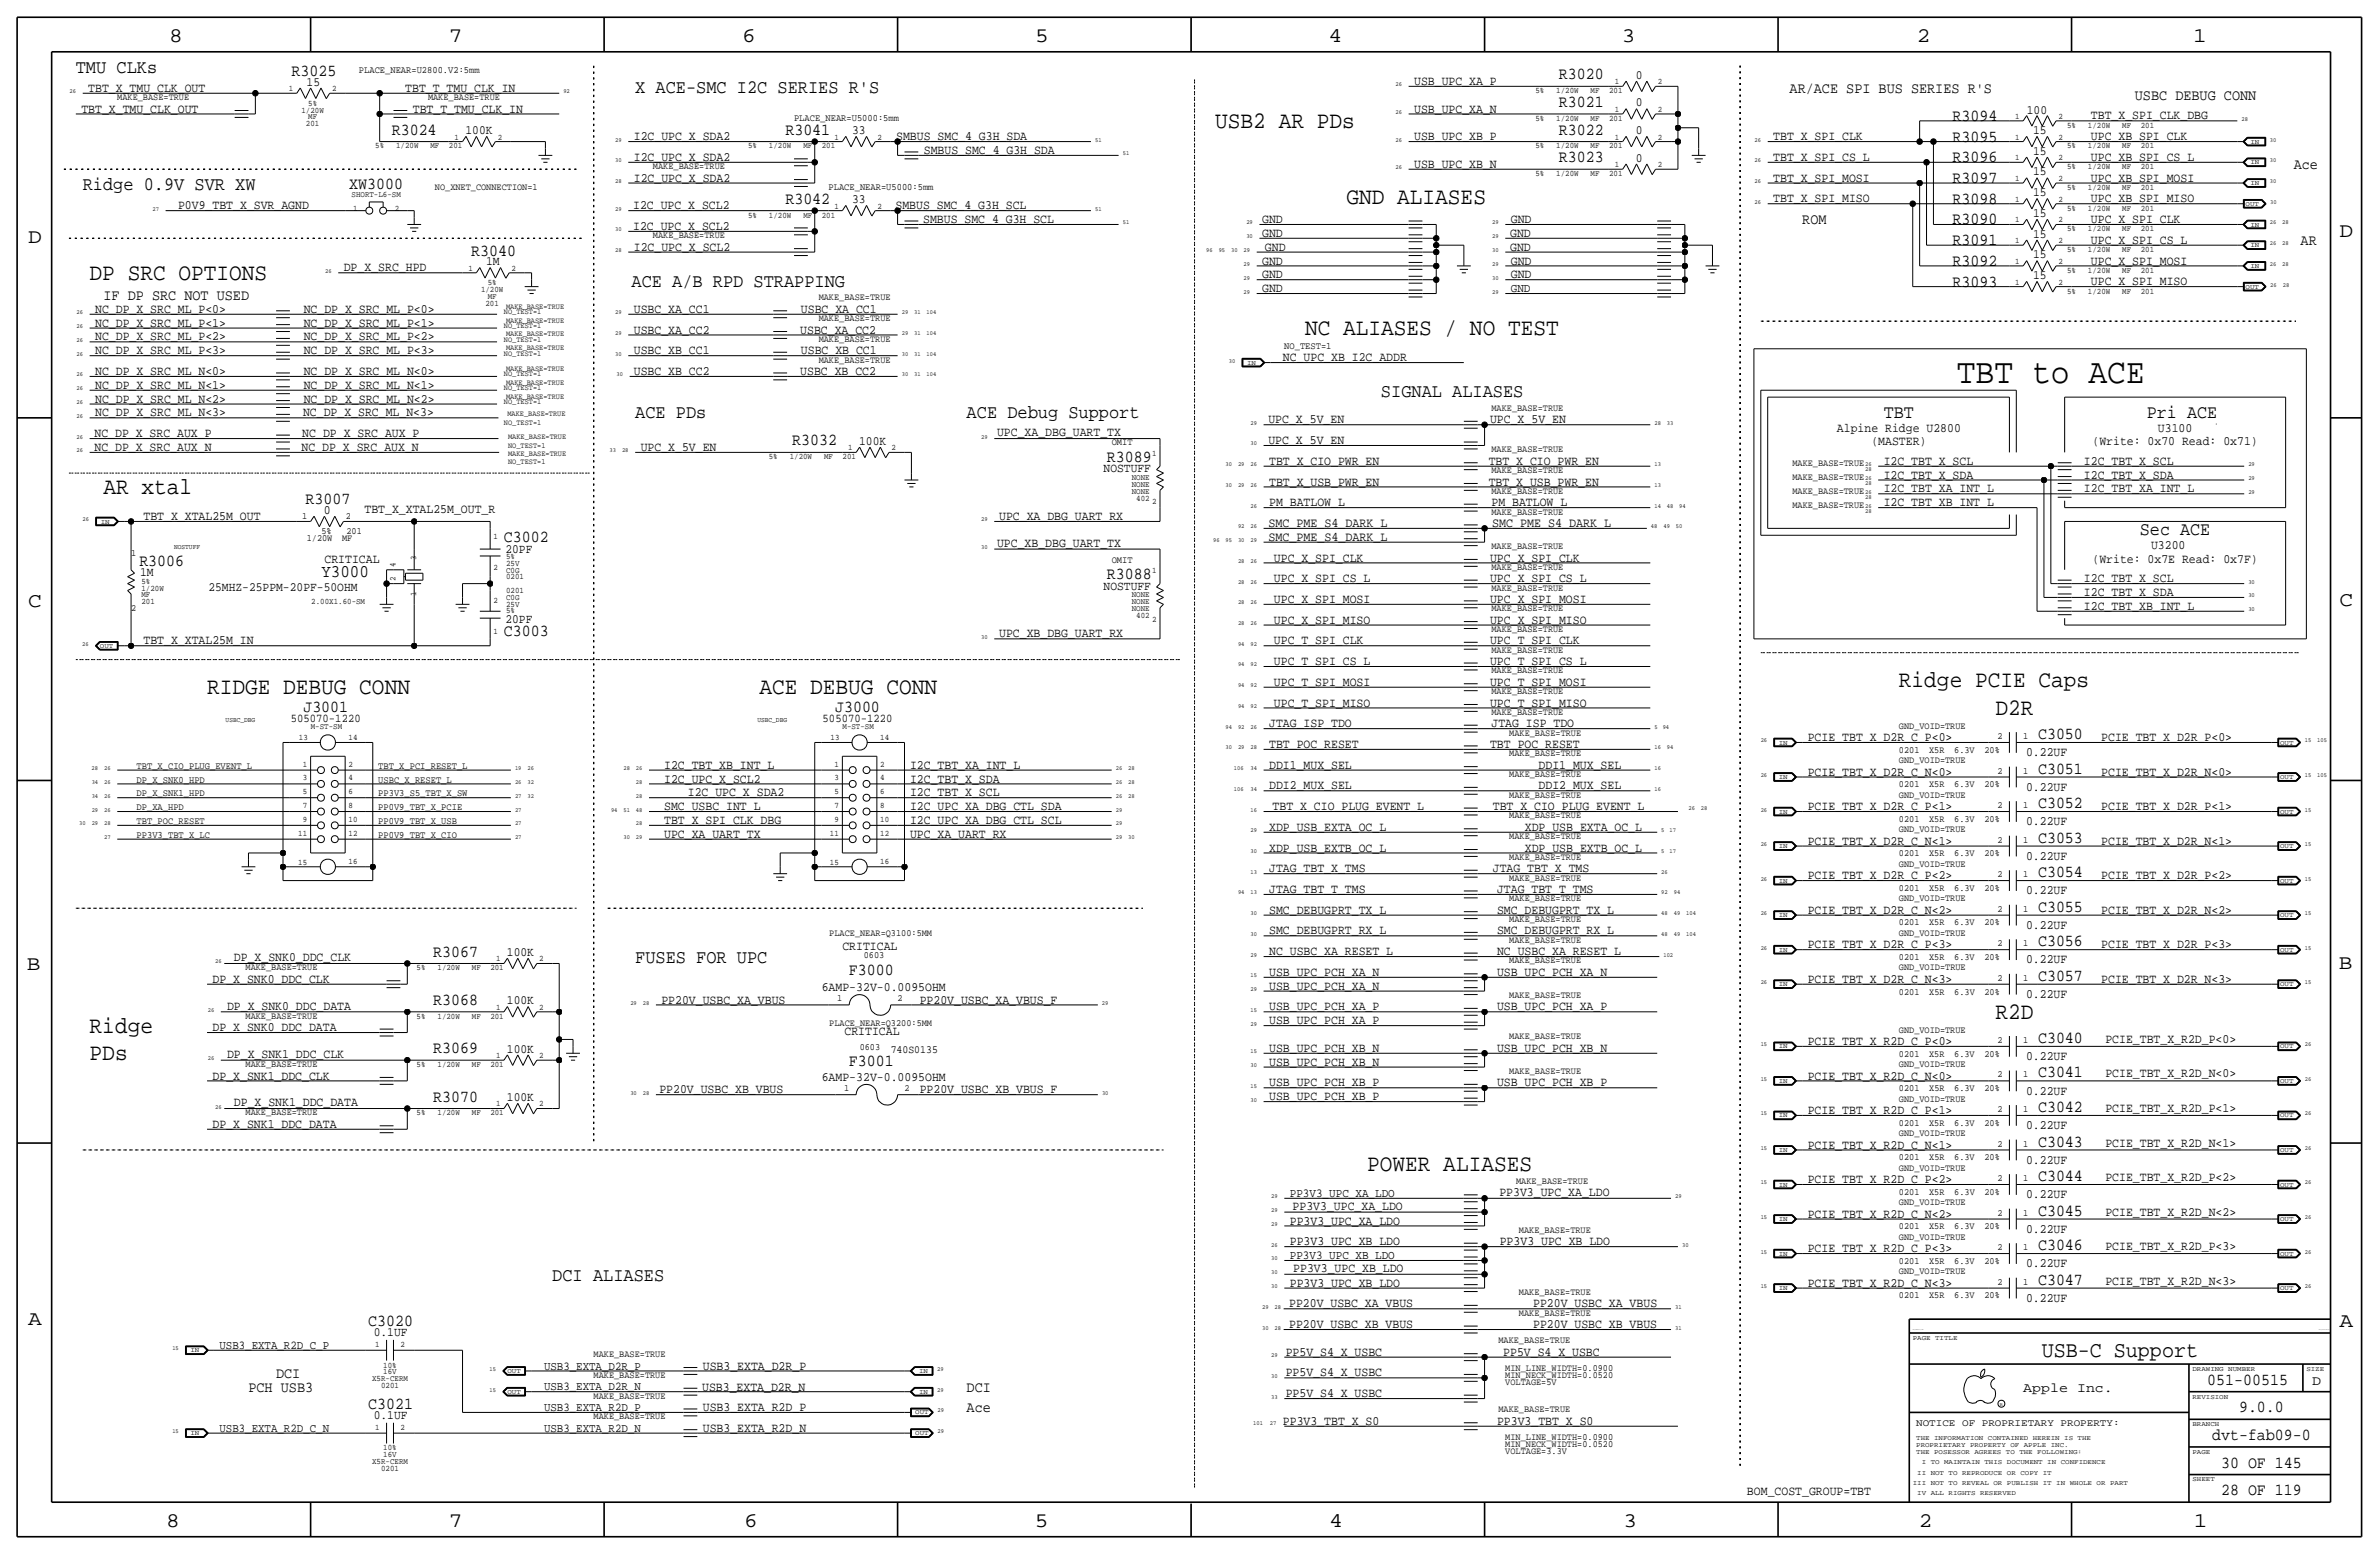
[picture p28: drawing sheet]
<svg xmlns="http://www.w3.org/2000/svg" width="875mm" height="572mm" viewBox="0 0 875 572" stroke-linecap="round" stroke-linejoin="round" font-family="sans-serif">
<defs><g id="words">
<text font-size="12.9" x="719.7" y="141">TBT to ACE</text>
<g font-size="8.7">
<text x="447" y="47">USB2 AR PDs</text>
<text x="495.2" y="74.9">GND ALIASES</text>
<text x="33" y="102.9">DP SRC OPTIONS</text>
<text x="480" y="123.2">NC ALIASES / NO TEST</text>
<text x="38" y="181.6">AR xtal</text>
<text x="76.1" y="255.3">RIDGE DEBUG CONN</text>
<text x="279.3" y="255.3">ACE DEBUG CONN</text>
<text x="698.5" y="252.7">Ridge PCIE Caps</text>
<text x="734" y="262.9">D2R</text>
<text x="734" y="374.6">R2D</text>
<text x="33" y="379.7">Ridge</text>
<text x="33" y="389.9">PDs</text>
<text x="502.9" y="430.5">POWER ALIASES</text>
</g>
<text font-size="8.3" x="751" y="499.1">USB-C Support</text>
<g font-size="7.6">
<text x="62.2" y="15.5">8</text>
<text x="165" y="15.5">7</text>
<text x="273" y="15.5">6</text>
<text x="380.7" y="15.5">5</text>
<text x="488.6" y="15.5">4</text>
<text x="596.6" y="15.5">3</text>
<text x="705.1" y="15.5">2</text>
<text x="806.7" y="15.5">1</text>
<text x="10.4" y="89.4">D</text>
<text x="860.5" y="87.1">D</text>
<text x="10.4" y="223.3">C</text>
<text x="860.5" y="222.8">C</text>
<text x="9.8" y="356.6">B</text>
<text x="860.2" y="356.4">B</text>
<text x="10.4" y="487.4">A</text>
<text x="860.5" y="488.2">A</text>
<text x="61.2" y="561.6">8</text>
<text x="165" y="561.6">7</text>
<text x="273.8" y="561.6">6</text>
<text x="380.7" y="561.6">5</text>
<text x="488.9" y="561.6">4</text>
<text x="597.1" y="561.6">3</text>
<text x="705.8" y="561.6">2</text>
<text x="806.9" y="561.6">1</text>
</g>
<g font-size="7">
<text x="27.9" y="26.7">TMU CLKs</text>
<text x="233.6" y="34.3">X ACE-SMC I2C SERIES R'S</text>
<text x="30.4" y="69.9">Ridge 0.9V SVR XW</text>
<text x="232.3" y="105.4">ACE A/B RPD STRAPPING</text>
<text x="507.9" y="146.1">SIGNAL ALIASES</text>
<text x="233.6" y="153.7">ACE PDs</text>
<text x="355.5" y="153.7">ACE Debug Support</text>
<text x="233.6" y="354.3">FUSES FOR UPC</text>
<text x="203.1" y="471.2">DCI ALIASES</text>
</g>
<g font-size="6.9">
<text x="692.9" y="153.7">TBT</text>
<text x="789.6" y="153.7">Pri ACE</text>
<text x="787.1" y="196.9">Sec ACE</text>
</g>
<text font-size="6.5" x="118.2" y="212.1">Y3000</text>
<g font-size="6.2">
<text x="107.3" y="27.9">R3025</text>
<text x="573.4" y="29.2">R3020</text>
<text x="573.4" y="39.4">R3021</text>
<text x="718.1" y="44.5">R3094</text>
<text x="144.1" y="49.5">R3024</text>
<text x="288.9" y="49.5">R3041</text>
<text x="573.4" y="49.5">R3022</text>
<text x="718.1" y="52.1">R3095</text>
<text x="573.4" y="59.7">R3023</text>
<text x="718.1" y="59.7">R3096</text>
<text x="128.5" y="69.6">XW3000</text>
<text x="718.1" y="67.3">R3097</text>
<text x="288.9" y="74.9">R3042</text>
<text x="718.1" y="74.9">R3098</text>
<text x="718.1" y="82.6">R3090</text>
<text x="173.3" y="94">R3040</text>
<text x="718.1" y="90.2">R3091</text>
<text x="718.1" y="97.8">R3092</text>
<text x="718.1" y="105.4">R3093</text>
<text x="291.4" y="163.8">R3032</text>
<text x="407.1" y="169.9">R3089</text>
<text x="112.4" y="185.4">R3007</text>
<text x="185.4" y="199.4">C3002</text>
<text x="51.3" y="208">R3006</text>
<text x="407.1" y="213.1">R3088</text>
<text x="185.4" y="234">C3003</text>
<text x="111.6" y="261.9">J3001</text>
<text x="307.2" y="261.9">J3000</text>
<text x="749.6" y="271.8">C3050</text>
<text x="749.6" y="284.5">C3051</text>
<text x="749.6" y="297.2">C3052</text>
<text x="749.6" y="309.9">C3053</text>
<text x="749.6" y="322.6">C3054</text>
<text x="749.6" y="335.3">C3055</text>
<text x="749.6" y="348">C3056</text>
<text x="159.3" y="351.8">R3067</text>
<text x="312.2" y="358.4">F3000</text>
<text x="749.6" y="360.7">C3057</text>
<text x="159.3" y="369.6">R3068</text>
<text x="749.6" y="383.5">C3040</text>
<text x="159.3" y="387.4">R3069</text>
<text x="312.2" y="392.2">F3001</text>
<text x="749.6" y="396.2">C3041</text>
<text x="159.3" y="405.1">R3070</text>
<text x="749.6" y="408.9">C3042</text>
<text x="749.6" y="421.6">C3043</text>
<text x="749.6" y="434.3">C3044</text>
<text x="749.6" y="447">C3045</text>
<text x="749.6" y="459.7">C3046</text>
<text x="749.6" y="472.4">C3047</text>
<text x="135.5" y="487.7">C3020</text>
<text x="811.9" y="509.3">051-00515</text>
<text x="135.5" y="518.2">C3021</text>
<text x="823.6" y="519.4">9.0.0</text>
<text x="813.7" y="529.6">dvt-fab09-0</text>
<text x="817" y="539.8">30 OF 145</text>
<text x="817" y="549.9">28 OF 119</text>
</g>
<g font-size="5.6">
<text x="658.2" y="34.3">AR/ACE SPI BUS SERIES R'S</text>
<text x="785.2" y="36.8">USBC DEBUG CONN</text>
<text x="843.7" y="62.2">Ace</text>
<text x="662.9" y="82.6">ROM</text>
<text x="846.2" y="90.2">AR</text>
<text x="38" y="110.5">IF DP SRC NOT USED</text>
<text x="101.6" y="506.7">DCI</text>
<text x="91.4" y="511.8">PCH USB3</text>
<text x="355.6" y="511.8">DCI</text>
<text x="355.6" y="519.4">Ace</text>
</g>
<g font-size="5">
<text x="850.5" y="509.3">D</text>
<text x="744.2" y="511.8">Apple Inc.</text>
</g>
<g font-size="4.8">
<text x="466.5" y="193.8">SMC_PME_S4_DARK_L</text>
<text x="548.8" y="193.8">SMC_PME_S4_DARK_L</text>
<text x="466.5" y="198.9">SMC_PME_S4_DARK_L</text>
</g>
<g font-size="4.7">
<text x="601.7" y="29">0</text>
<text x="32.5" y="33.8">TBT_X_TMU_CLK_OUT</text>
<text x="112.8" y="31.5">15</text>
<text x="149" y="33.8">TBT_T_TMU_CLK_IN</text>
<text x="520.1" y="31.2">USB_UPC_XA_P</text>
<text x="29.9" y="41.4">TBT_X_TMU_CLK_OUT</text>
<text x="151.8" y="41.4">TBT_T_TMU_CLK_IN</text>
<text x="520.1" y="41.4">USB_UPC_XA_N</text>
<text x="601.7" y="39.1">0</text>
<text x="745.5" y="41.9">100</text>
<text x="769.1" y="43.9">TBT_X_SPI_CLK_DBG</text>
<text x="171.2" y="49.3">100K</text>
<text x="233.1" y="51.6">I2C_UPC_X_SDA2</text>
<text x="313.4" y="49.3">33</text>
<text x="329.6" y="51.6">SMBUS_SMC_4_G3H_SDA</text>
<text x="520.1" y="51.6">USB_UPC_XB_P</text>
<text x="601.7" y="49.3">0</text>
<text x="652.2" y="51.6">TBT_X_SPI_CLK</text>
<text x="747.8" y="49.3">15</text>
<text x="769.1" y="51.6">UPC_XB_SPI_CLK</text>
<text x="233.1" y="59.2">I2C_UPC_X_SDA2</text>
<text x="339.8" y="56.6">SMBUS_SMC_4_G3H_SDA</text>
<text x="601.7" y="59.4">0</text>
<text x="652.2" y="59.2">TBT_X_SPI_CS_L</text>
<text x="747.8" y="56.9">15</text>
<text x="769.1" y="59.2">UPC_XB_SPI_CS_L</text>
<text x="520.1" y="61.7">USB_UPC_XB_N</text>
<text x="747.8" y="64.5">15</text>
<text x="233.1" y="66.8">I2C_UPC_X_SDA2</text>
<text x="652.2" y="66.8">TBT_X_SPI_MOSI</text>
<text x="769.1" y="66.8">UPC_XB_SPI_MOSI</text>
<text x="65.5" y="77">P0V9_TBT_X_SVR_AGND</text>
<text x="232.9" y="77">I2C_UPC_X_SCL2</text>
<text x="313.4" y="74.7">33</text>
<text x="329.4" y="77">SMBUS_SMC_4_G3H_SCL</text>
<text x="652.2" y="74.4">TBT_X_SPI_MISO</text>
<text x="747.8" y="72.1">15</text>
<text x="769.1" y="74.4">UPC_XB_SPI_MISO</text>
<text x="339.5" y="82">SMBUS_SMC_4_G3H_SCL</text>
<text x="464.3" y="82">GND</text>
<text x="555.7" y="82">GND</text>
<text x="747.8" y="79.8">15</text>
<text x="769.1" y="82">UPC_X_SPI_CLK</text>
<text x="232.9" y="84.6">I2C_UPC_X_SCL2</text>
<text x="464.3" y="87.1">GND</text>
<text x="555.4" y="87.1">GND</text>
<text x="747.8" y="87.4">15</text>
<text x="769.1" y="89.7">UPC_X_SPI_CS_L</text>
<text x="233.1" y="92.2">I2C_UPC_X_SCL2</text>
<text x="465.3" y="92.2">GND</text>
<text x="555.4" y="92.2">GND</text>
<text x="747.8" y="95">15</text>
<text x="126.4" y="99.8">DP_X_SRC_HPD</text>
<text x="178.8" y="97.5">1M</text>
<text x="464.3" y="97.3">GND</text>
<text x="555.7" y="97.3">GND</text>
<text x="769.1" y="97.3">UPC_X_SPI_MOSI</text>
<text x="464.3" y="107.4">GND</text>
<text x="464.3" y="102.4">GND</text>
<text x="555.7" y="102.4">GND</text>
<text x="747.8" y="102.6">15</text>
<text x="769.1" y="104.9">UPC_X_SPI_MISO</text>
<text x="35" y="115.1">NC_DP_X_SRC_ML_P&lt;0&gt;</text>
<text x="111.7" y="115.1">NC_DP_X_SRC_ML_P&lt;0&gt;</text>
<text x="233.1" y="115.1">USBC_XA_CC1</text>
<text x="294.6" y="115.1">USBC_XA_CC1</text>
<text x="35" y="125.2">NC_DP_X_SRC_ML_P&lt;2&gt;</text>
<text x="35" y="120.1">NC_DP_X_SRC_ML_P&lt;1&gt;</text>
<text x="111.7" y="125.2">NC_DP_X_SRC_ML_P&lt;2&gt;</text>
<text x="111.7" y="120.1">NC_DP_X_SRC_ML_P&lt;1&gt;</text>
<text x="233.1" y="122.7">USBC_XA_CC2</text>
<text x="294.3" y="122.7">USBC_XA_CC2</text>
<text x="35" y="130.3">NC_DP_X_SRC_ML_P&lt;3&gt;</text>
<text x="111.7" y="130.3">NC_DP_X_SRC_ML_P&lt;3&gt;</text>
<text x="233.1" y="130.3">USBC_XB_CC1</text>
<text x="294.6" y="130.3">USBC_XB_CC1</text>
<text x="35" y="137.9">NC_DP_X_SRC_ML_N&lt;0&gt;</text>
<text x="111.7" y="137.9">NC_DP_X_SRC_ML_N&lt;0&gt;</text>
<text x="233.1" y="137.9">USBC_XB_CC2</text>
<text x="294.3" y="137.9">USBC_XB_CC2</text>
<text x="471.9" y="132.8">NC_UPC_XB_I2C_ADDR</text>
<text x="35" y="143">NC_DP_X_SRC_ML_N&lt;1&gt;</text>
<text x="111.7" y="143">NC_DP_X_SRC_ML_N&lt;1&gt;</text>
<text x="35" y="148.1">NC_DP_X_SRC_ML_N&lt;2&gt;</text>
<text x="111.7" y="148.1">NC_DP_X_SRC_ML_N&lt;2&gt;</text>
<text x="35" y="153.2">NC_DP_X_SRC_ML_N&lt;3&gt;</text>
<text x="111.5" y="153.2">NC_DP_X_SRC_ML_N&lt;3&gt;</text>
<text x="466.5" y="155.7">UPC_X_5V_EN</text>
<text x="548.1" y="155.7">UPC_X_5V_EN</text>
<text x="34.7" y="160.8">NC_DP_X_SRC_AUX_P</text>
<text x="111.2" y="160.8">NC_DP_X_SRC_AUX_P</text>
<text x="366.7" y="160.5">UPC_XA_DBG_UART_TX</text>
<text x="675.6" y="158.8">Alpine Ridge U2800</text>
<text x="793.7" y="158.8">U3100</text>
<text x="34.7" y="165.9">NC_DP_X_SRC_AUX_N</text>
<text x="110.9" y="165.9">NC_DP_X_SRC_AUX_N</text>
<text x="235.7" y="165.9">UPC_X_5V_EN</text>
<text x="316" y="163.6">100K</text>
<text x="466.5" y="163.3">UPC_X_5V_EN</text>
<text x="688.3" y="163.8">(MASTER)</text>
<text x="769.6" y="163.8">(Write: 0x70 Read: 0x71)</text>
<text x="405.9" y="173.7">NOSTUFF</text>
<text x="466.8" y="170.9">TBT_X_CIO_PWR_EN</text>
<text x="547.6" y="170.9">TBT_X_CIO_PWR_EN</text>
<text x="692.9" y="170.9">I2C_TBT_X_SCL</text>
<text x="766.5" y="170.9">I2C_TBT_X_SCL</text>
<text x="466.8" y="178.6">TBT_X_USB_PWR_EN</text>
<text x="547.6" y="178.6">TBT_X_USB_PWR_EN</text>
<text x="692.9" y="176">I2C_TBT_X_SDA</text>
<text x="766.5" y="176">I2C_TBT_X_SDA</text>
<text x="692.9" y="181.1">I2C_TBT_XA_INT_L</text>
<text x="766.5" y="181.1">I2C_TBT_XA_INT_L</text>
<text x="52.8" y="191.3">TBT_X_XTAL25M_OUT</text>
<text x="119.1" y="189">0</text>
<text x="134.1" y="188.7">TBT_X_XTAL25M_OUT_R</text>
<text x="367.5" y="191.3">UPC_XA_DBG_UART_RX</text>
<text x="466.8" y="186.2">PM_BATLOW_L</text>
<text x="548.6" y="186.2">PM_BATLOW_L</text>
<text x="692.9" y="186.2">I2C_TBT_XB_INT_L</text>
<text x="185.9" y="203.2">20PF</text>
<text x="366.7" y="201.2">UPC_XB_DBG_UART_TX</text>
<text x="791.2" y="201.9">U3200</text>
<text x="119.4" y="207">CRITICAL</text>
<text x="468.6" y="206.5">UPC_X_SPI_CLK</text>
<text x="548.1" y="206.5">UPC_X_SPI_CLK</text>
<text x="769.6" y="207">(Write: 0x7E Read: 0x7F)</text>
<text x="51.5" y="211.8">1M</text>
<text x="468.6" y="214.1">UPC_X_SPI_CS_L</text>
<text x="548.1" y="214.1">UPC_X_SPI_CS_L</text>
<text x="766.5" y="214.1">I2C_TBT_X_SCL</text>
<text x="76.6" y="217.2">25MHZ-25PPM-20PF-50OHM</text>
<text x="405.9" y="216.9">NOSTUFF</text>
<text x="468.6" y="221.7">UPC_X_SPI_MOSI</text>
<text x="548.1" y="221.7">UPC_X_SPI_MOSI</text>
<text x="766.5" y="219.2">I2C_TBT_X_SDA</text>
<text x="766.5" y="224.3">I2C_TBT_XB_INT_L</text>
<text x="185.9" y="229.2">20PF</text>
<text x="468.6" y="229.4">UPC_X_SPI_MISO</text>
<text x="548.1" y="229.4">UPC_X_SPI_MISO</text>
<text x="52.8" y="237">TBT_X_XTAL25M_IN</text>
<text x="367.5" y="234.4">UPC_XB_DBG_UART_RX</text>
<text x="468.6" y="237">UPC_T_SPI_CLK</text>
<text x="548.1" y="237">UPC_T_SPI_CLK</text>
<text x="468.6" y="244.6">UPC_T_SPI_CS_L</text>
<text x="548.1" y="244.6">UPC_T_SPI_CS_L</text>
<text x="468.6" y="252.2">UPC_T_SPI_MOSI</text>
<text x="548.1" y="252.2">UPC_T_SPI_MOSI</text>
<text x="468.6" y="259.8">UPC_T_SPI_MISO</text>
<text x="548.1" y="259.8">UPC_T_SPI_MISO</text>
<text x="466.8" y="267.5">JTAG_ISP_TDO</text>
<text x="548.6" y="267.5">JTAG_ISP_TDO</text>
<text x="466.8" y="275.1">TBT_POC_RESET</text>
<text x="548.1" y="275.1">TBT_POC_RESET</text>
<text x="664.9" y="272.5">PCIE_TBT_X_D2R_C_P&lt;0&gt;</text>
<text x="772.9" y="272.5">PCIE_TBT_X_D2R_P&lt;0&gt;</text>
<text x="745.2" y="278.1">0.22UF</text>
<text x="244.3" y="287.8">I2C_UPC_X_SCL2</text>
<text x="244.3" y="282.7">I2C_TBT_XB_INT_L</text>
<text x="334.7" y="287.8">I2C_TBT_X_SDA</text>
<text x="334.7" y="282.7">I2C_TBT_XA_INT_L</text>
<text x="466.8" y="282.7">DDI1_MUX_SEL</text>
<text x="565.9" y="282.7">DDI1_MUX_SEL</text>
<text x="664.9" y="285.2">PCIE_TBT_X_D2R_C_N&lt;0&gt;</text>
<text x="772.9" y="285.2">PCIE_TBT_X_D2R_N&lt;0&gt;</text>
<text x="253" y="292.9">I2C_UPC_X_SDA2</text>
<text x="334.7" y="292.9">I2C_TBT_X_SCL</text>
<text x="466.8" y="290.3">DDI2_MUX_SEL</text>
<text x="565.9" y="290.3">DDI2_MUX_SEL</text>
<text x="745.2" y="290.8">0.22UF</text>
<text x="244.3" y="297.9">SMC_USBC_INT_L</text>
<text x="334.7" y="297.9">I2C_UPC_XA_DBG_CTL_SDA</text>
<text x="468.1" y="297.9">TBT_X_CIO_PLUG_EVENT_L</text>
<text x="549.1" y="297.9">TBT_X_CIO_PLUG_EVENT_L</text>
<text x="664.9" y="297.9">PCIE_TBT_X_D2R_C_P&lt;1&gt;</text>
<text x="772.9" y="297.9">PCIE_TBT_X_D2R_P&lt;1&gt;</text>
<text x="244.3" y="303">TBT_X_SPI_CLK_DBG</text>
<text x="334.7" y="303">I2C_UPC_XA_DBG_CTL_SCL</text>
<text x="466.8" y="305.6">XDP_USB_EXTA_OC_L</text>
<text x="560.9" y="305.6">XDP_USB_EXTA_OC_L</text>
<text x="745.2" y="303.5">0.22UF</text>
<text x="244.3" y="308.1">UPC_XA_UART_TX</text>
<text x="334.7" y="308.1">UPC_XA_UART_RX</text>
<text x="664.9" y="310.6">PCIE_TBT_X_D2R_C_N&lt;1&gt;</text>
<text x="772.9" y="310.6">PCIE_TBT_X_D2R_N&lt;1&gt;</text>
<text x="466.8" y="313.2">XDP_USB_EXTB_OC_L</text>
<text x="560.9" y="313.2">XDP_USB_EXTB_OC_L</text>
<text x="745.2" y="316.2">0.22UF</text>
<text x="466.8" y="320.8">JTAG_TBT_X_TMS</text>
<text x="549.1" y="320.8">JTAG_TBT_X_TMS</text>
<text x="664.9" y="323.3">PCIE_TBT_X_D2R_C_P&lt;2&gt;</text>
<text x="772.9" y="323.3">PCIE_TBT_X_D2R_P&lt;2&gt;</text>
<text x="466.8" y="328.4">JTAG_TBT_T_TMS</text>
<text x="550.6" y="328.4">JTAG_TBT_T_TMS</text>
<text x="745.2" y="328.9">0.22UF</text>
<text x="466.8" y="336">SMC_DEBUGPRT_TX_L</text>
<text x="550.6" y="336">SMC_DEBUGPRT_TX_L</text>
<text x="664.9" y="336">PCIE_TBT_X_D2R_C_N&lt;2&gt;</text>
<text x="745.2" y="341.6">0.22UF</text>
<text x="772.9" y="336">PCIE_TBT_X_D2R_N&lt;2&gt;</text>
<text x="466.8" y="343.7">SMC_DEBUGPRT_RX_L</text>
<text x="550.6" y="343.7">SMC_DEBUGPRT_RX_L</text>
<text x="86.1" y="353.6">DP_X_SNK0_DDC_CLK</text>
<text x="186.5" y="351.5">100K</text>
<text x="309.9" y="349.2">CRITICAL</text>
<text x="466.8" y="351.3">NC_USBC_XA_RESET_L</text>
<text x="550.6" y="351.3">NC_USBC_XA_RESET_L</text>
<text x="664.9" y="348.7">PCIE_TBT_X_D2R_C_P&lt;3&gt;</text>
<text x="772.9" y="348.7">PCIE_TBT_X_D2R_P&lt;3&gt;</text>
<text x="466.8" y="358.9">USB_UPC_PCH_XA_N</text>
<text x="550.6" y="358.9">USB_UPC_PCH_XA_N</text>
<text x="745.2" y="354.3">0.22UF</text>
<text x="78.2" y="361.4">DP_X_SNK0_DDC_CLK</text>
<text x="302.3" y="364.5">6AMP-32V-0.0095OHM</text>
<text x="466.8" y="364">USB_UPC_PCH_XA_N</text>
<text x="664.9" y="361.4">PCIE_TBT_X_D2R_C_N&lt;3&gt;</text>
<text x="772.9" y="361.4">PCIE_TBT_X_D2R_N&lt;3&gt;</text>
<text x="83.5" y="371.3">DP_X_SNK0_DDC_DATA</text>
<text x="186.5" y="369.3">100K</text>
<text x="243.3" y="369.1">PP20V_USBC_XA_VBUS</text>
<text x="338.3" y="369.1">PP20V_USBC_XA_VBUS_F</text>
<text x="466.8" y="371.6">USB_UPC_PCH_XA_P</text>
<text x="550.6" y="371.6">USB_UPC_PCH_XA_P</text>
<text x="745.2" y="367">0.22UF</text>
<text x="466.8" y="376.7">USB_UPC_PCH_XA_P</text>
<text x="78.2" y="379.2">DP_X_SNK0_DDC_DATA</text>
<text x="310.6" y="380.7">CRITICAL</text>
<text x="774.4" y="383.5">PCIE_TBT_X_R2D_P&lt;0&gt;</text>
<text x="83.5" y="389.1">DP_X_SNK1_DDC_CLK</text>
<text x="186.5" y="387.1">100K</text>
<text x="466.8" y="386.8">USB_UPC_PCH_XB_N</text>
<text x="550.6" y="386.8">USB_UPC_PCH_XB_N</text>
<text x="664.9" y="384.3">PCIE_TBT_X_R2D_C_P&lt;0&gt;</text>
<text x="745.2" y="389.9">0.22UF</text>
<text x="466.8" y="391.9">USB_UPC_PCH_XB_N</text>
<text x="78.2" y="397">DP_X_SNK1_DDC_CLK</text>
<text x="302.3" y="397.5">6AMP-32V-0.0095OHM</text>
<text x="466.8" y="399.5">USB_UPC_PCH_XB_P</text>
<text x="550.6" y="399.5">USB_UPC_PCH_XB_P</text>
<text x="664.9" y="397">PCIE_TBT_X_R2D_C_N&lt;0&gt;</text>
<text x="774.4" y="396.2">PCIE_TBT_X_R2D_N&lt;0&gt;</text>
<text x="86.1" y="406.9">DP_X_SNK1_DDC_DATA</text>
<text x="186.5" y="404.9">100K</text>
<text x="242.5" y="402.1">PP20V_USBC_XB_VBUS</text>
<text x="338.3" y="402.1">PP20V_USBC_XB_VBUS_F</text>
<text x="466.8" y="404.6">USB_UPC_PCH_XB_P</text>
<text x="745.2" y="402.6">0.22UF</text>
<text x="664.9" y="409.7">PCIE_TBT_X_R2D_C_P&lt;1&gt;</text>
<text x="774.4" y="408.9">PCIE_TBT_X_R2D_P&lt;1&gt;</text>
<text x="78.2" y="414.8">DP_X_SNK1_DDC_DATA</text>
<text x="745.2" y="415.3">0.22UF</text>
<text x="664.9" y="422.4">PCIE_TBT_X_R2D_C_N&lt;1&gt;</text>
<text x="774.4" y="421.6">PCIE_TBT_X_R2D_N&lt;1&gt;</text>
<text x="745.2" y="428">0.22UF</text>
<text x="664.9" y="435.1">PCIE_TBT_X_R2D_C_P&lt;2&gt;</text>
<text x="774.4" y="434.3">PCIE_TBT_X_R2D_P&lt;2&gt;</text>
<text x="551.5" y="439.9">PP3V3_UPC_XA_LDO</text>
<text x="745.2" y="440.7">0.22UF</text>
<text x="475.4" y="445.1">PP3V3_UPC_XA_LDO</text>
<text x="664.9" y="447.8">PCIE_TBT_X_R2D_C_N&lt;2&gt;</text>
<text x="774.4" y="447">PCIE_TBT_X_R2D_N&lt;2&gt;</text>
<text x="474.4" y="450.3">PP3V3_UPC_XA_LDO</text>
<text x="745.2" y="453.4">0.22UF</text>
<text x="474.4" y="458">PP3V3_UPC_XB_LDO</text>
<text x="551.6" y="458">PP3V3_UPC_XB_LDO</text>
<text x="664.9" y="460.5">PCIE_TBT_X_R2D_C_P&lt;3&gt;</text>
<text x="774.4" y="459.7">PCIE_TBT_X_R2D_P&lt;3&gt;</text>
<text x="475.7" y="467.9">PP3V3_UPC_XB_LDO</text>
<text x="745.2" y="466.1">0.22UF</text>
<text x="474.4" y="473.2">PP3V3_UPC_XB_LDO</text>
<text x="664.9" y="473.2">PCIE_TBT_X_R2D_C_N&lt;3&gt;</text>
<text x="774.4" y="472.4">PCIE_TBT_X_R2D_N&lt;3&gt;</text>
<text x="745.2" y="478.8">0.22UF</text>
<text x="474.2" y="480.8">PP20V_USBC_XA_VBUS</text>
<text x="563.9" y="480.8">PP20V_USBC_XA_VBUS</text>
<text x="137.5" y="491.5">0.1UF</text>
<text x="474.2" y="488.4">PP20V_USBC_XB_VBUS</text>
<text x="563.9" y="488.4">PP20V_USBC_XB_VBUS</text>
<text x="258.5" y="503.7">USB3_EXTA_D2R_P</text>
<text x="472.9" y="498.6">PP5V_S4_X_USBC</text>
<text x="552.9" y="498.6">PP5V_S4_X_USBC</text>
<text x="472.9" y="506.2">PP5V_S4_X_USBC</text>
<text x="258.3" y="511.6">USB3_EXTA_D2R_N</text>
<text x="472.9" y="513.8">PP5V_S4_X_USBC</text>
<text x="137.5" y="522">0.1UF</text>
<text x="258.5" y="518.9">USB3_EXTA_R2D_P</text>
<text x="258.5" y="526.5">USB3_EXTA_R2D_N</text>
<text x="471.9" y="524">PP3V3_TBT_X_S0</text>
<text x="550.6" y="524">PP3V3_TBT_X_S0</text>
<text x="642.6" y="549.9">BOM_COST_GROUP=TBT</text>
</g>
<g font-size="4.5">
<text x="555.7" y="107.4">GND</text>
<text x="474.4" y="440.2">PP3V3_UPC_XA_LDO</text>
<text x="474.4" y="463">PP3V3_UPC_XB_LDO</text>
</g>
<g font-size="4.4">
<text x="107" y="265.4">505070-1220</text>
<text x="302.6" y="265.4">505070-1220</text>
<text x="80.7" y="496.1">USB3_EXTA_R2D_C_P</text>
<text x="200.1" y="503.7">USB3_EXTA_D2R_P</text>
<text x="200.1" y="511.3">USB3_EXTA_D2R_N</text>
<text x="200.1" y="518.9">USB3_EXTA_R2D_P</text>
<text x="80.7" y="526.5">USB3_EXTA_R2D_C_N</text>
<text x="200.1" y="526.5">USB3_EXTA_R2D_N</text>
</g>
<text font-size="4.1" x="327.6" y="387.4">740S0135</text>
<text font-size="3.7" x="704.8" y="524.5">NOTICE OF PROPRIETARY PROPERTY:</text>
<g font-size="3.6">
<text x="132" y="26.7">PLACE_NEAR=U2800.V2:5mm</text>
<text x="292" y="44.5">PLACE_NEAR=U5000:5mm</text>
<text x="304.7" y="69.9">PLACE_NEAR=U5000:5mm</text>
<text x="472.4" y="128.3">NO_TEST=1</text>
<text x="408.9" y="163.8">OMIT</text>
<text x="408.9" y="207">OMIT</text>
<text x="50.2" y="287.8">DP_X_SNK0_HPD</text>
<text x="50.2" y="282.7">TBT_X_CIO_PLUG_EVENT_L</text>
<text x="139.1" y="282.7">TBT_X_PCI_RESET_L</text>
<text x="139.1" y="287.8">USBC_X_RESET_L</text>
<text x="50.2" y="292.9">DP_X_SNK1_HPD</text>
<text x="139.1" y="292.9">PP3V3_S5_TBT_X_SW</text>
<text x="50.2" y="297.9">DP_XA_HPD</text>
<text x="139.1" y="297.9">PP0V9_TBT_X_PCIE</text>
<text x="50.2" y="303">TBT_POC_RESET</text>
<text x="139.1" y="303">PP0V9_TBT_X_USB</text>
<text x="50.2" y="308.1">PP3V3_TBT_X_LC</text>
<text x="139.1" y="308.1">PP0V9_TBT_X_CIO</text>
</g>
<g font-size="3.5">
<text x="43.1" y="36.8">MAKE_BASE=TRUE</text>
<text x="157.4" y="36.8">MAKE_BASE=TRUE</text>
<text x="240.2" y="62.2">MAKE_BASE=TRUE</text>
<text x="160" y="69.9">NO_XNET_CONNECTION=1</text>
<text x="240.2" y="87.6">MAKE_BASE=TRUE</text>
<text x="301.1" y="110.5">MAKE_BASE=TRUE</text>
<text x="301.1" y="118.1">MAKE_BASE=TRUE</text>
<text x="301.1" y="125.7">MAKE_BASE=TRUE</text>
<text x="301.1" y="133.4">MAKE_BASE=TRUE</text>
<text x="548.6" y="151.1">MAKE_BASE=TRUE</text>
<text x="548.6" y="166.4">MAKE_BASE=TRUE</text>
<text x="548.6" y="174">MAKE_BASE=TRUE</text>
<text x="659.3" y="171.5">MAKE_BASE=TRUE</text>
<text x="659.3" y="176.5">MAKE_BASE=TRUE</text>
<text x="548.6" y="181.6">MAKE_BASE=TRUE</text>
<text x="659.3" y="181.6">MAKE_BASE=TRUE</text>
<text x="111.1" y="191">1</text>
<text x="127.2" y="191">2</text>
<text x="548.6" y="189.2">MAKE_BASE=TRUE</text>
<text x="659.3" y="186.7">MAKE_BASE=TRUE</text>
<text x="118.2" y="196.3">5%</text>
<text x="127.4" y="196.3">201</text>
<text x="112.8" y="198.9">1/20W</text>
<text x="125.8" y="198.9">MF</text>
<text x="548.6" y="201.9">MAKE_BASE=TRUE</text>
<text x="48.2" y="204.5">1</text>
<text x="548.6" y="209.6">MAKE_BASE=TRUE</text>
<text x="548.6" y="217.2">MAKE_BASE=TRUE</text>
<text x="48.2" y="224.8">2</text>
<text x="548.6" y="224.8">MAKE_BASE=TRUE</text>
<text x="548.6" y="232.4">MAKE_BASE=TRUE</text>
<text x="548.6" y="240">MAKE_BASE=TRUE</text>
<text x="548.6" y="247.6">MAKE_BASE=TRUE</text>
<text x="548.6" y="255.3">MAKE_BASE=TRUE</text>
<text x="548.6" y="262.9">MAKE_BASE=TRUE</text>
<text x="698.4" y="268">GND_VOID=TRUE</text>
<text x="555.1" y="270.5">MAKE_BASE=TRUE</text>
<text x="734.7" y="271.8">2</text>
<text x="744.2" y="271.8">1</text>
<text x="555.1" y="278.1">MAKE_BASE=TRUE</text>
<text x="698.4" y="280.7">GND_VOID=TRUE</text>
<text x="698.5" y="276.9">0201</text>
<text x="709.6" y="276.9">X5R</text>
<text x="718.8" y="276.9">6.3V</text>
<text x="729.9" y="276.9">20%</text>
<text x="555.1" y="285.8">MAKE_BASE=TRUE</text>
<text x="734.7" y="284.5">2</text>
<text x="744.2" y="284.5">1</text>
<text x="555.1" y="293.4">MAKE_BASE=TRUE</text>
<text x="698.4" y="293.4">GND_VOID=TRUE</text>
<text x="698.5" y="289.6">0201</text>
<text x="709.6" y="289.6">X5R</text>
<text x="718.8" y="289.6">6.3V</text>
<text x="729.9" y="289.6">20%</text>
<text x="734.7" y="297.2">2</text>
<text x="744.2" y="297.2">1</text>
<text x="555.1" y="301">MAKE_BASE=TRUE</text>
<text x="698.5" y="302.3">0201</text>
<text x="709.6" y="302.3">X5R</text>
<text x="718.8" y="302.3">6.3V</text>
<text x="729.9" y="302.3">20%</text>
<text x="555.1" y="308.6">MAKE_BASE=TRUE</text>
<text x="698.4" y="306.1">GND_VOID=TRUE</text>
<text x="734.7" y="309.9">2</text>
<text x="744.2" y="309.9">1</text>
<text x="555.1" y="316.2">MAKE_BASE=TRUE</text>
<text x="698.5" y="315">0201</text>
<text x="709.6" y="315">X5R</text>
<text x="718.8" y="315">6.3V</text>
<text x="729.9" y="315">20%</text>
<text x="555.1" y="323.9">MAKE_BASE=TRUE</text>
<text x="698.4" y="318.8">GND_VOID=TRUE</text>
<text x="734.7" y="322.6">2</text>
<text x="744.2" y="322.6">1</text>
<text x="698.5" y="327.7">0201</text>
<text x="709.6" y="327.7">X5R</text>
<text x="718.8" y="327.7">6.3V</text>
<text x="729.9" y="327.7">20%</text>
<text x="555.1" y="331.5">MAKE_BASE=TRUE</text>
<text x="698.4" y="331.5">GND_VOID=TRUE</text>
<text x="734.7" y="335.3">2</text>
<text x="744.2" y="335.3">1</text>
<text x="555.1" y="339.1">MAKE_BASE=TRUE</text>
<text x="698.5" y="340.4">0201</text>
<text x="709.6" y="340.4">X5R</text>
<text x="718.8" y="340.4">6.3V</text>
<text x="729.9" y="340.4">20%</text>
<text x="305" y="344.2">PLACE_NEAR=Q3100:5MM</text>
<text x="555.1" y="346.7">MAKE_BASE=TRUE</text>
<text x="698.4" y="344.2">GND_VOID=TRUE</text>
<text x="734.7" y="348">2</text>
<text x="744.2" y="348">1</text>
<text x="317.7" y="352.3">0603</text>
<text x="698.5" y="353.1">0201</text>
<text x="709.6" y="353.1">X5R</text>
<text x="718.8" y="353.1">6.3V</text>
<text x="729.9" y="353.1">20%</text>
<text x="90.3" y="356.9">MAKE_BASE=TRUE</text>
<text x="555.1" y="354.3">MAKE_BASE=TRUE</text>
<text x="698.5" y="356.9">GND_VOID=TRUE</text>
<text x="698.5" y="365.8">0201</text>
<text x="709.6" y="365.8">X5R</text>
<text x="718.8" y="365.8">6.3V</text>
<text x="729.9" y="365.8">20%</text>
<text x="734.7" y="360.7">2</text>
<text x="744.2" y="360.7">1</text>
<text x="307.9" y="368.3">1</text>
<text x="330.1" y="368.3">2</text>
<text x="555.1" y="367">MAKE_BASE=TRUE</text>
<text x="90.3" y="374.7">MAKE_BASE=TRUE</text>
<text x="305" y="377.2">PLACE_NEAR=Q3200:5MM</text>
<text x="555.1" y="382.3">MAKE_BASE=TRUE</text>
<text x="698.5" y="379.7">GND_VOID=TRUE</text>
<text x="734.7" y="383.5">2</text>
<text x="744.2" y="383.5">1</text>
<text x="316.2" y="386.1">0603</text>
<text x="698.5" y="388.6">0201</text>
<text x="709.6" y="388.6">X5R</text>
<text x="718.8" y="388.6">6.3V</text>
<text x="729.9" y="388.6">20%</text>
<text x="90.3" y="392.4">MAKE_BASE=TRUE</text>
<text x="555.1" y="395">MAKE_BASE=TRUE</text>
<text x="698.4" y="392.4">GND_VOID=TRUE</text>
<text x="310.5" y="401.3">1</text>
<text x="332.7" y="401.3">2</text>
<text x="698.5" y="401.3">0201</text>
<text x="709.6" y="401.3">X5R</text>
<text x="718.8" y="401.3">6.3V</text>
<text x="729.9" y="401.3">20%</text>
<text x="734.7" y="396.2">2</text>
<text x="744.2" y="396.2">1</text>
<text x="698.4" y="405.1">GND_VOID=TRUE</text>
<text x="90.3" y="410.2">MAKE_BASE=TRUE</text>
<text x="734.7" y="408.9">2</text>
<text x="744.2" y="408.9">1</text>
<text x="698.5" y="417.8">GND_VOID=TRUE</text>
<text x="698.5" y="414">0201</text>
<text x="709.6" y="414">X5R</text>
<text x="718.8" y="414">6.3V</text>
<text x="729.9" y="414">20%</text>
<text x="734.7" y="421.6">2</text>
<text x="744.2" y="421.6">1</text>
<text x="698.4" y="430.5">GND_VOID=TRUE</text>
<text x="698.5" y="426.7">0201</text>
<text x="709.6" y="426.7">X5R</text>
<text x="718.8" y="426.7">6.3V</text>
<text x="729.9" y="426.7">20%</text>
<text x="557.7" y="435.6">MAKE_BASE=TRUE</text>
<text x="734.7" y="434.3">2</text>
<text x="744.2" y="434.3">1</text>
<text x="698.4" y="443.2">GND_VOID=TRUE</text>
<text x="698.5" y="439.4">0201</text>
<text x="709.6" y="439.4">X5R</text>
<text x="718.8" y="439.4">6.3V</text>
<text x="729.9" y="439.4">20%</text>
<text x="734.7" y="447">2</text>
<text x="744.2" y="447">1</text>
<text x="558.7" y="453.4">MAKE_BASE=TRUE</text>
<text x="698.4" y="455.9">GND_VOID=TRUE</text>
<text x="698.5" y="452.1">0201</text>
<text x="709.6" y="452.1">X5R</text>
<text x="718.8" y="452.1">6.3V</text>
<text x="729.9" y="452.1">20%</text>
<text x="734.7" y="459.7">2</text>
<text x="744.2" y="459.7">1</text>
<text x="698.5" y="464.8">0201</text>
<text x="709.6" y="464.8">X5R</text>
<text x="718.8" y="464.8">6.3V</text>
<text x="729.9" y="464.8">20%</text>
<text x="698.4" y="468.6">GND_VOID=TRUE</text>
<text x="734.7" y="472.4">2</text>
<text x="744.2" y="472.4">1</text>
<text x="558.7" y="476.2">MAKE_BASE=TRUE</text>
<text x="698.5" y="477.5">0201</text>
<text x="709.6" y="477.5">X5R</text>
<text x="718.8" y="477.5">6.3V</text>
<text x="729.9" y="477.5">20%</text>
<text x="558.7" y="483.9">MAKE_BASE=TRUE</text>
<text x="551.1" y="494">MAKE_BASE=TRUE</text>
<text x="218.3" y="499.1">MAKE_BASE=TRUE</text>
<text x="218.3" y="506.7">MAKE_BASE=TRUE</text>
<text x="553.7" y="506.7">MIN_NECK_WIDTH=0.0520</text>
<text x="553.7" y="504.2">MIN_LINE_WIDTH=0.0900</text>
<text x="553.7" y="509.3">VOLTAGE=5V</text>
<text x="218.3" y="514.4">MAKE_BASE=TRUE</text>
<text x="218.3" y="522">MAKE_BASE=TRUE</text>
<text x="551.1" y="519.4">MAKE_BASE=TRUE</text>
<text x="553.7" y="529.6">MIN_LINE_WIDTH=0.0900</text>
<text x="553.7" y="532.1">MIN_NECK_WIDTH=0.0520</text>
<text x="553.7" y="534.7">VOLTAGE=3.3V</text>
</g>
<g font-size="3.1">
<text x="106.2" y="33.5">1</text>
<text x="122.1" y="33.5">2</text>
<text x="564.7" y="34.3">5%</text>
<text x="572.4" y="34.3">1/20W</text>
<text x="585" y="34.3">MF</text>
<text x="591.8" y="34.3">201</text>
<text x="593.9" y="31">1</text>
<text x="609.8" y="31">2</text>
<text x="110.9" y="41.4">1/20W</text>
<text x="113.4" y="38.9">5%</text>
<text x="593.9" y="41.1">1</text>
<text x="609.8" y="41.1">2</text>
<text x="112.5" y="46.5">201</text>
<text x="113.4" y="43.9">MF</text>
<text x="564.7" y="44.5">5%</text>
<text x="572.4" y="44.5">1/20W</text>
<text x="585" y="44.5">MF</text>
<text x="591.8" y="44.4">201</text>
<text x="741.2" y="43.7">1</text>
<text x="757.1" y="43.7">2</text>
<text x="760.3" y="47">5%</text>
<text x="768" y="47">1/20W</text>
<text x="780.6" y="47">MF</text>
<text x="787.4" y="47">201</text>
<text x="167.2" y="51.3">1</text>
<text x="183.1" y="51.3">2</text>
<text x="306.9" y="51.3">1</text>
<text x="322.8" y="51.3">2</text>
<text x="593.9" y="51.3">1</text>
<text x="609.8" y="51.3">2</text>
<text x="741.2" y="51.3">1</text>
<text x="757.1" y="51.3">2</text>
<text x="138" y="54.6">5%</text>
<text x="145.7" y="54.6">1/20W</text>
<text x="158.3" y="54.6">MF</text>
<text x="165.1" y="54.6">201</text>
<text x="275.2" y="54.6">5%</text>
<text x="282.8" y="54.6">1/20W</text>
<text x="295.5" y="54.6">MF</text>
<text x="302.3" y="54.6">201</text>
<text x="564.7" y="54.6">5%</text>
<text x="572.4" y="54.6">1/20W</text>
<text x="585" y="54.6">MF</text>
<text x="591.8" y="54.6">201</text>
<text x="741.2" y="58.9">1</text>
<text x="757.1" y="58.9">2</text>
<text x="760.3" y="54.6">5%</text>
<text x="768" y="54.6">1/20W</text>
<text x="780.6" y="54.6">MF</text>
<text x="787.4" y="54.6">201</text>
<text x="564.7" y="64.8">5%</text>
<text x="572.4" y="64.8">1/20W</text>
<text x="585" y="64.8">MF</text>
<text x="591.8" y="64.8">201</text>
<text x="593.9" y="61.5">1</text>
<text x="609.8" y="61.5">2</text>
<text x="760.3" y="62.2">5%</text>
<text x="768" y="62.2">1/20W</text>
<text x="780.6" y="62.2">MF</text>
<text x="787.4" y="62.2">201</text>
<text x="741.2" y="66.5">1</text>
<text x="757.1" y="66.5">2</text>
<text x="760.3" y="69.8">5%</text>
<text x="768" y="69.8">1/20W</text>
<text x="780.6" y="69.9">MF</text>
<text x="787.4" y="69.8">201</text>
<text x="129.3" y="72.4">SHORT-L6-SM</text>
<text x="129.9" y="77.5">1</text>
<text x="145.2" y="77.5">2</text>
<text x="306.9" y="76.7">1</text>
<text x="322.8" y="76.7">2</text>
<text x="741.2" y="74.2">1</text>
<text x="757.1" y="74.2">2</text>
<text x="760.3" y="77.5">5%</text>
<text x="768" y="77.5">1/20W</text>
<text x="780.6" y="77.5">MF</text>
<text x="787.4" y="77.5">201</text>
<text x="275.2" y="80">5%</text>
<text x="282.8" y="80">1/20W</text>
<text x="295.5" y="80">MF</text>
<text x="302.3" y="80">201</text>
<text x="741.2" y="81.8">1</text>
<text x="757.1" y="81.8">2</text>
<text x="741.2" y="89.4">1</text>
<text x="757.1" y="89.4">2</text>
<text x="760.3" y="85.1">5%</text>
<text x="768" y="85.1">1/20W</text>
<text x="780.6" y="85.1">MF</text>
<text x="787.4" y="85.1">201</text>
<text x="760.3" y="92.7">5%</text>
<text x="768" y="92.7">1/20W</text>
<text x="780.6" y="92.7">MF</text>
<text x="787.4" y="92.7">201</text>
<text x="172.3" y="99.6">1</text>
<text x="188.2" y="99.6">2</text>
<text x="741.2" y="97">1</text>
<text x="757.1" y="97">2</text>
<text x="760.3" y="100.3">5%</text>
<text x="768" y="100.3">1/20W</text>
<text x="780.6" y="100.3">MF</text>
<text x="787.4" y="100.3">201</text>
<text x="176.9" y="107.4">1/20W</text>
<text x="179.4" y="104.9">5%</text>
<text x="741.2" y="104.6">1</text>
<text x="757.1" y="104.6">2</text>
<text x="760.3" y="108">5%</text>
<text x="768" y="108">1/20W</text>
<text x="780.6" y="108">MF</text>
<text x="787.4" y="108">201</text>
<text x="178.6" y="112.5">201</text>
<text x="179.4" y="110">MF</text>
<text x="312" y="165.6">1</text>
<text x="327.9" y="165.6">2</text>
<text x="423.7" y="167.6">1</text>
<text x="282.8" y="168.9">5%</text>
<text x="290.5" y="168.9">1/20W</text>
<text x="303.1" y="168.9">MF</text>
<text x="309.9" y="168.9">201</text>
<text x="416.3" y="176.5">NONE</text>
<text x="416.3" y="179.1">NONE</text>
<text x="416.3" y="181.6">NONE</text>
<text x="417.9" y="184.1">402</text>
<text x="423.7" y="185.4">2</text>
<text x="181.6" y="198.1">1</text>
<text x="145.5" y="208.6" transform="rotate(-90 145.5 208.6)">4</text>
<text x="153.1" y="205.8" transform="rotate(-90 153.1 205.8)">3</text>
<text x="181.6" y="209.6">2</text>
<text x="186.1" y="205.7">5%</text>
<text x="186.1" y="208">25V</text>
<text x="52" y="214.6">5%</text>
<text x="145.5" y="213.7" transform="rotate(-90 145.5 213.7)">2</text>
<text x="186.1" y="213.1">0201</text>
<text x="186.1" y="210.6">C0G</text>
<text x="423.7" y="210.8">1</text>
<text x="52" y="217.2">1/20W</text>
<text x="52" y="219.7">MF</text>
<text x="153.1" y="219" transform="rotate(-90 153.1 219)">1</text>
<text x="181.6" y="221.8">2</text>
<text x="186.1" y="220.8">C0G</text>
<text x="186.1" y="218.2">0201</text>
<text x="416.3" y="219.7">NONE</text>
<text x="52" y="222.3">201</text>
<text x="114.5" y="222.3">2.00X1.60-SM</text>
<text x="186.1" y="225.6">5%</text>
<text x="186.1" y="223.3">25V</text>
<text x="416.3" y="222.3">NONE</text>
<text x="416.3" y="224.8">NONE</text>
<text x="417.9" y="227.3">402</text>
<text x="181.6" y="233.2">1</text>
<text x="423.7" y="228.6">2</text>
<text x="114.3" y="268.2">M-ST-SM</text>
<text x="309.9" y="268.2">M-ST-SM</text>
<text x="109.9" y="272.3">13</text>
<text x="128.2" y="272.3">14</text>
<text x="305.5" y="272.3">13</text>
<text x="323.8" y="272.3">14</text>
<text x="111.3" y="281.9">1</text>
<text x="128.2" y="281.9">2</text>
<text x="306.9" y="281.9">1</text>
<text x="323.8" y="281.9">2</text>
<text x="111.3" y="287">3</text>
<text x="128.2" y="287">4</text>
<text x="306.9" y="287">3</text>
<text x="323.8" y="287">4</text>
<text x="111.3" y="292.1">5</text>
<text x="128.2" y="292.1">6</text>
<text x="306.9" y="292.1">5</text>
<text x="323.8" y="292.1">6</text>
<text x="111.3" y="297.2">7</text>
<text x="128.2" y="297.2">8</text>
<text x="306.9" y="297.2">7</text>
<text x="323.8" y="297.2">8</text>
<text x="111.3" y="302.3">9</text>
<text x="128.2" y="302.3">10</text>
<text x="306.9" y="302.3">9</text>
<text x="323.8" y="302.3">10</text>
<text x="109.7" y="307.3">11</text>
<text x="128.2" y="307.3">12</text>
<text x="305.3" y="307.3">11</text>
<text x="323.8" y="307.3">12</text>
<text x="128.2" y="317.8">16</text>
<text x="323.8" y="317.8">16</text>
<text x="109.7" y="318">15</text>
<text x="305.3" y="318">15</text>
<text x="182.4" y="353.6">1</text>
<text x="198.3" y="353.6">2</text>
<text x="153.2" y="356.9">5%</text>
<text x="160.9" y="356.9">1/20W</text>
<text x="173.6" y="356.9">MF</text>
<text x="180.4" y="356.9">201</text>
<text x="182.4" y="371.3">1</text>
<text x="198.3" y="371.3">2</text>
<text x="153.2" y="374.6">5%</text>
<text x="160.9" y="374.6">1/20W</text>
<text x="173.6" y="374.6">MF</text>
<text x="180.4" y="374.6">201</text>
<text x="182.4" y="389.1">1</text>
<text x="198.3" y="389.1">2</text>
<text x="153.2" y="392.4">5%</text>
<text x="160.9" y="392.4">1/20W</text>
<text x="173.6" y="392.4">MF</text>
<text x="180.4" y="392.4">201</text>
<text x="182.4" y="406.9">1</text>
<text x="198.3" y="406.9">2</text>
<text x="153.2" y="410.2">5%</text>
<text x="160.9" y="410.2">1/20W</text>
<text x="173.6" y="410.2">MF</text>
<text x="180.4" y="410.2">201</text>
<text x="138" y="495.3">1</text>
<text x="147.3" y="495.3">2</text>
<text x="141" y="502.9">10%</text>
<text x="136.9" y="508">X5R-CERM</text>
<text x="141" y="505.5">16V</text>
<text x="140.2" y="510.5">0201</text>
<text x="138" y="525.8">1</text>
<text x="147.3" y="525.8">2</text>
<text x="141" y="533.4">10%</text>
<text x="136.9" y="538.5">X5R-CERM</text>
<text x="141" y="535.9">16V</text>
<text x="140.2" y="541">0201</text>
</g>
<g font-size="2.9">
<text x="186.1" y="113.5">MAKE_BASE=TRUE</text>
<text x="185.4" y="115.6">NO_TEST=1</text>
<text x="186.1" y="118.6">MAKE_BASE=TRUE</text>
<text x="185.4" y="125.7">NO_TEST=1</text>
<text x="185.4" y="120.7">NO_TEST=1</text>
<text x="186.1" y="123.7">MAKE_BASE=TRUE</text>
<text x="185.4" y="130.8">NO_TEST=1</text>
<text x="186.1" y="128.8">MAKE_BASE=TRUE</text>
<text x="186.1" y="136.4">MAKE_BASE=TRUE</text>
<text x="185.4" y="138.4">NO_TEST=1</text>
<text x="185.4" y="143.5">NO_TEST=1</text>
<text x="186.1" y="141.5">MAKE_BASE=TRUE</text>
<text x="185.4" y="148.6">NO_TEST=1</text>
<text x="186.1" y="146.6">MAKE_BASE=TRUE</text>
<text x="186.6" y="152.9">MAKE_BASE=TRUE</text>
<text x="185.4" y="156.2">NO_TEST=1</text>
<text x="186.9" y="161.5">MAKE_BASE=TRUE</text>
<text x="186.9" y="164.8">NO_TEST=1</text>
<text x="186.9" y="167.6">MAKE_BASE=TRUE</text>
<text x="186.9" y="170.7">NO_TEST=1</text>
</g>
<g font-size="2.6">
<text x="64" y="201.9">NOSTUFF</text>
<text x="83" y="265.4">USBC_DBG</text>
<text x="278.6" y="265.4">USBC_DBG</text>
</g>
<g font-size="2.5">
<text x="827.7" y="52.8">IN</text>
<text x="827.7" y="60.5">IN</text>
<text x="827.7" y="68.1">IN</text>
<text x="826" y="75.7">OUT</text>
<text x="827.7" y="83.3">IN</text>
<text x="827.7" y="90.9">IN</text>
<text x="827.7" y="98.6">IN</text>
<text x="826" y="106.2">OUT</text>
<text x="458.7" y="134.1">IN</text>
<text x="37" y="192.5">IN</text>
<text x="36.8" y="238.3">OUT</text>
<text x="654.3" y="273.8">IN</text>
<text x="838.7" y="273.8">OUT</text>
<text x="654.3" y="286.5">IN</text>
<text x="838.7" y="286.5">OUT</text>
<text x="654.3" y="299.2">IN</text>
<text x="838.7" y="299.2">OUT</text>
<text x="654.3" y="311.9">IN</text>
<text x="838.7" y="311.9">OUT</text>
<text x="654.3" y="324.6">IN</text>
<text x="838.7" y="324.6">OUT</text>
<text x="654.3" y="337.3">IN</text>
<text x="838.7" y="337.3">OUT</text>
<text x="654.3" y="350">IN</text>
<text x="838.7" y="350">OUT</text>
<text x="654.3" y="362.7">IN</text>
<text x="838.7" y="362.7">OUT</text>
<text x="654.3" y="385.6">IN</text>
<text x="838.7" y="385.6">OUT</text>
<text x="654.3" y="398.3">IN</text>
<text x="838.7" y="398.3">OUT</text>
<text x="654.3" y="411">IN</text>
<text x="838.7" y="411">OUT</text>
<text x="654.3" y="423.7">IN</text>
<text x="838.7" y="423.7">OUT</text>
<text x="654.3" y="436.4">IN</text>
<text x="838.7" y="436.4">OUT</text>
<text x="654.3" y="449.1">IN</text>
<text x="838.7" y="449.1">OUT</text>
<text x="654.3" y="461.8">IN</text>
<text x="838.7" y="461.8">OUT</text>
<text x="654.3" y="474.5">IN</text>
<text x="838.7" y="474.5">OUT</text>
<text x="70.1" y="497.3">IN</text>
<text x="703.5" y="492.8">PAGE TITLE</text>
<text x="186.6" y="505">OUT</text>
<text x="338" y="505">IN</text>
<text x="806.4" y="504.2">DRAWING NUMBER</text>
<text x="848.3" y="504.2">SIZE</text>
<text x="186.6" y="512.6">OUT</text>
<text x="338" y="512.6">IN</text>
<text x="806.4" y="514.4">REVISION</text>
<text x="336.6" y="520.2">OUT</text>
<text x="70.1" y="527.8">IN</text>
<text x="336.6" y="527.8">OUT</text>
<text x="806.4" y="524.5">BRANCH</text>
<text x="704.8" y="532.1">PROPRIETARY PROPERTY OF APPLE INC.</text>
<text x="704.8" y="529.6">THE INFORMATION CONTAINED HEREIN IS THE</text>
<text x="704.8" y="534.7">THE POSESSOR AGREES TO THE FOLLOWING:</text>
<text x="706.8" y="538.5">I TO MAINTAIN THIS DOCUMENT IN CONFIDENCE</text>
<text x="806.4" y="534.7">PAGE</text>
<text x="705.2" y="542.3">II NOT TO REPRODUCE OR COPY IT</text>
<text x="806.4" y="544.8">SHEET</text>
<text x="703.5" y="546.1">III NOT TO REVEAL OR PUBLISH IT IN WHOLE OR PART</text>
<text x="705.2" y="549.9">IV ALL RIGHTS RESERVED</text>
</g>
<g font-size="2.3">
<text x="25.6" y="34.3">26</text>
<text x="207.2" y="34.3">92</text>
<text x="513.3" y="31.7">26</text>
<text x="513.3" y="41.9">26</text>
<text x="824.4" y="44.5">28</text>
<text x="226.3" y="52.1">29</text>
<text x="402.8" y="52.1">51</text>
<text x="513.3" y="52.1">26</text>
<text x="645.4" y="52.1">26</text>
<text x="834.9" y="52.1">30</text>
<text x="226.3" y="59.7">30</text>
<text x="413" y="57.2">51</text>
<text x="645.4" y="59.7">26</text>
<text x="834.9" y="59.7">30</text>
<text x="513.3" y="62.2">26</text>
<text x="226.3" y="67.3">28</text>
<text x="645.4" y="67.3">26</text>
<text x="834.9" y="67.3">30</text>
<text x="56.1" y="77.5">27</text>
<text x="226.3" y="77.5">29</text>
<text x="402.8" y="77.5">51</text>
<text x="645.4" y="74.9">26</text>
<text x="835" y="74.9">30</text>
<text x="413" y="82.6">51</text>
<text x="458.4" y="82.6">29</text>
<text x="548.8" y="82.6">29</text>
<text x="834.9" y="82.6">26</text>
<text x="839.5" y="82.6">28</text>
<text x="226.3" y="85.1">30</text>
<text x="458.4" y="87.6">30</text>
<text x="548.8" y="87.6">29</text>
<text x="226.3" y="92.7">28</text>
<text x="443.7" y="92.7">96</text>
<text x="448.3" y="92.7">95</text>
<text x="452.8" y="92.7">30</text>
<text x="457.4" y="92.7">29</text>
<text x="548.8" y="92.7">30</text>
<text x="834.9" y="90.2">26</text>
<text x="839.5" y="90.2">28</text>
<text x="119.6" y="100.3">26</text>
<text x="457.4" y="97.8">29</text>
<text x="548.8" y="97.8">29</text>
<text x="834.9" y="97.8">26</text>
<text x="839.5" y="97.8">28</text>
<text x="457.4" y="108">29</text>
<text x="457.4" y="102.9">29</text>
<text x="548.8" y="108">29</text>
<text x="548.8" y="102.9">30</text>
<text x="835" y="105.4">26</text>
<text x="839.6" y="105.4">28</text>
<text x="28.1" y="115.6">26</text>
<text x="226.3" y="115.6">29</text>
<text x="331.7" y="115.6">29</text>
<text x="336.2" y="115.6">31</text>
<text x="340.8" y="115.6">104</text>
<text x="28.1" y="125.7">26</text>
<text x="28.1" y="120.7">26</text>
<text x="226.3" y="123.2">29</text>
<text x="331.7" y="123.2">29</text>
<text x="336.2" y="123.2">31</text>
<text x="340.8" y="123.2">104</text>
<text x="28.1" y="130.8">26</text>
<text x="226.3" y="130.8">30</text>
<text x="331.7" y="130.8">30</text>
<text x="336.2" y="130.8">31</text>
<text x="340.8" y="130.8">104</text>
<text x="452" y="133.4">30</text>
<text x="28.1" y="143.5">26</text>
<text x="28.1" y="138.4">26</text>
<text x="226.8" y="138.4">30</text>
<text x="331.7" y="138.4">30</text>
<text x="336.2" y="138.4">31</text>
<text x="340.8" y="138.4">104</text>
<text x="28.1" y="148.6">26</text>
<text x="28.1" y="153.7">26</text>
<text x="28.1" y="161.3">26</text>
<text x="360.9" y="161.3">29</text>
<text x="459.9" y="156.2">29</text>
<text x="608.5" y="156.2">28</text>
<text x="613.1" y="156.2">33</text>
<text x="28.1" y="166.4">26</text>
<text x="224.2" y="166.4">33</text>
<text x="228.8" y="166.4">28</text>
<text x="459.9" y="163.8">30</text>
<text x="450.8" y="171.5">30</text>
<text x="455.4" y="171.5">29</text>
<text x="459.9" y="171.5">26</text>
<text x="608.5" y="171.5">13</text>
<text x="686" y="173.3">28</text>
<text x="686" y="171.5">26</text>
<text x="827" y="171.5">29</text>
<text x="450.8" y="179.1">30</text>
<text x="455.4" y="179.1">29</text>
<text x="459.9" y="179.1">26</text>
<text x="608.5" y="179.1">13</text>
<text x="686" y="178.4">28</text>
<text x="686" y="176.5">26</text>
<text x="827" y="176.5">29</text>
<text x="686" y="183.4">28</text>
<text x="686" y="181.6">26</text>
<text x="827" y="181.6">29</text>
<text x="30.4" y="191.8">26</text>
<text x="360.9" y="191.8">29</text>
<text x="459.9" y="186.7">26</text>
<text x="608.5" y="186.7">14</text>
<text x="613.1" y="186.7">48</text>
<text x="617.7" y="186.7">94</text>
<text x="686" y="188.5">28</text>
<text x="686" y="186.7">26</text>
<text x="455.4" y="194.3">92</text>
<text x="459.9" y="194.3">26</text>
<text x="607.3" y="194.3">48</text>
<text x="611.8" y="194.3">49</text>
<text x="616.4" y="194.3">50</text>
<text x="360.9" y="201.9">30</text>
<text x="446.2" y="199.4">96</text>
<text x="450.8" y="199.4">95</text>
<text x="455.4" y="199.4">30</text>
<text x="459.9" y="199.4">29</text>
<text x="455.4" y="207">28</text>
<text x="459.9" y="207">26</text>
<text x="455.4" y="214.6">28</text>
<text x="459.9" y="214.6">26</text>
<text x="827" y="214.6">30</text>
<text x="827" y="219.7">30</text>
<text x="455.4" y="222.3">28</text>
<text x="459.9" y="222.3">26</text>
<text x="827" y="224.8">30</text>
<text x="455.4" y="229.9">28</text>
<text x="459.9" y="229.9">26</text>
<text x="30.2" y="237.5">26</text>
<text x="360.9" y="235">30</text>
<text x="455.4" y="237.5">94</text>
<text x="459.9" y="237.5">92</text>
<text x="455.4" y="245.1">94</text>
<text x="459.9" y="245.1">92</text>
<text x="455.4" y="252.7">94</text>
<text x="459.9" y="252.7">92</text>
<text x="455.4" y="260.4">94</text>
<text x="459.9" y="260.4">92</text>
<text x="450.8" y="268">94</text>
<text x="455.4" y="268">92</text>
<text x="459.9" y="268">26</text>
<text x="608.5" y="268">5</text>
<text x="611.6" y="268">94</text>
<text x="450.8" y="275.6">30</text>
<text x="455.4" y="275.6">29</text>
<text x="459.9" y="275.6">28</text>
<text x="608.5" y="275.6">16</text>
<text x="613.1" y="275.6">94</text>
<text x="647.6" y="273">26</text>
<text x="847.8" y="273">15</text>
<text x="852.3" y="273">105</text>
<text x="33.7" y="283.2">28</text>
<text x="38.3" y="283.2">26</text>
<text x="189.4" y="283.2">19</text>
<text x="194" y="283.2">26</text>
<text x="229.3" y="283.2">28</text>
<text x="233.9" y="283.2">26</text>
<text x="410.4" y="283.2">26</text>
<text x="415" y="283.2">28</text>
<text x="453.8" y="283.2">106</text>
<text x="459.9" y="283.2">34</text>
<text x="608.5" y="283.2">16</text>
<text x="647.6" y="285.7">26</text>
<text x="847.8" y="285.7">15</text>
<text x="852.3" y="285.7">105</text>
<text x="33.7" y="288.3">34</text>
<text x="33.7" y="293.4">34</text>
<text x="38.3" y="288.3">26</text>
<text x="38.3" y="293.4">26</text>
<text x="189.4" y="288.3">26</text>
<text x="189.4" y="293.4">27</text>
<text x="194" y="288.3">32</text>
<text x="194" y="293.4">32</text>
<text x="233.9" y="293.4">28</text>
<text x="233.9" y="288.3">28</text>
<text x="410.4" y="293.4">26</text>
<text x="410.4" y="288.3">26</text>
<text x="415" y="293.4">28</text>
<text x="415" y="288.3">28</text>
<text x="453.8" y="290.8">106</text>
<text x="459.9" y="290.8">34</text>
<text x="608.5" y="290.8">16</text>
<text x="33.7" y="298.5">29</text>
<text x="38.3" y="298.5">26</text>
<text x="189.4" y="298.5">27</text>
<text x="224.7" y="298.5">94</text>
<text x="229.3" y="298.5">51</text>
<text x="233.9" y="298.5">48</text>
<text x="410.4" y="298.5">29</text>
<text x="459.9" y="298.5">16</text>
<text x="621" y="298">26</text>
<text x="625.6" y="298">28</text>
<text x="647.6" y="298.4">26</text>
<text x="847.8" y="298.4">15</text>
<text x="29.2" y="303.5">30</text>
<text x="33.7" y="303.5">29</text>
<text x="38.3" y="303.5">28</text>
<text x="189.4" y="303.5">27</text>
<text x="233.9" y="303.5">28</text>
<text x="410.4" y="303.5">29</text>
<text x="38.3" y="308.6">27</text>
<text x="189.4" y="308.6">27</text>
<text x="229.3" y="308.6">30</text>
<text x="233.9" y="308.6">29</text>
<text x="410.4" y="308.6">29</text>
<text x="415" y="308.6">30</text>
<text x="459.9" y="306.1">29</text>
<text x="611.1" y="306.1">5</text>
<text x="614.1" y="306.1">17</text>
<text x="647.6" y="311.2">26</text>
<text x="847.8" y="311.2">15</text>
<text x="459.9" y="313.7">30</text>
<text x="611.1" y="313.7">5</text>
<text x="614.1" y="313.7">17</text>
<text x="459.9" y="321.3">13</text>
<text x="611.1" y="321.3">26</text>
<text x="647.6" y="323.8">26</text>
<text x="847.8" y="323.8">15</text>
<text x="455.4" y="328.9">94</text>
<text x="459.9" y="328.9">13</text>
<text x="611.1" y="328.9">92</text>
<text x="615.6" y="328.9">94</text>
<text x="459.9" y="336.6">30</text>
<text x="611.1" y="336.6">48</text>
<text x="615.6" y="336.6">49</text>
<text x="620.2" y="336.6">104</text>
<text x="647.6" y="336.5">26</text>
<text x="847.8" y="336.5">15</text>
<text x="459.9" y="344.2">30</text>
<text x="611.1" y="344.2">48</text>
<text x="615.6" y="344.2">49</text>
<text x="620.2" y="344.2">104</text>
<text x="459.9" y="351.8">29</text>
<text x="611.8" y="351.8">102</text>
<text x="647.6" y="349.2">26</text>
<text x="847.8" y="349.2">15</text>
<text x="79.2" y="354.3">26</text>
<text x="459.9" y="359.4">15</text>
<text x="459.9" y="364.5">29</text>
<text x="647.6" y="361.9">26</text>
<text x="847.8" y="362">15</text>
<text x="231.9" y="369.6">29</text>
<text x="236.4" y="369.6">28</text>
<text x="405.3" y="369.6">29</text>
<text x="76.4" y="372.1">26</text>
<text x="459.9" y="377.2">29</text>
<text x="459.9" y="372.1">15</text>
<text x="76.4" y="389.9">26</text>
<text x="459.9" y="387.4">15</text>
<text x="647.6" y="384.8">15</text>
<text x="847.8" y="384.8">26</text>
<text x="459.9" y="392.4">30</text>
<text x="459.9" y="400.1">15</text>
<text x="647.6" y="397.5">15</text>
<text x="847.8" y="397.5">26</text>
<text x="79.2" y="407.7">26</text>
<text x="231.9" y="402.6">30</text>
<text x="236.4" y="402.6">28</text>
<text x="405.3" y="402.6">30</text>
<text x="459.9" y="405.1">30</text>
<text x="647.6" y="410.2">15</text>
<text x="847.8" y="410.2">26</text>
<text x="647.6" y="422.9">15</text>
<text x="847.8" y="422.9">26</text>
<text x="647.6" y="435.6">15</text>
<text x="847.8" y="435.6">26</text>
<text x="467.6" y="440.7">29</text>
<text x="616.1" y="440.7">29</text>
<text x="467.6" y="445.8">29</text>
<text x="647.6" y="448.3">15</text>
<text x="847.8" y="448.3">26</text>
<text x="467.6" y="450.9">29</text>
<text x="467.6" y="458.5">26</text>
<text x="618.7" y="458.5">30</text>
<text x="647.6" y="461">15</text>
<text x="847.8" y="461">26</text>
<text x="467.6" y="463.6">30</text>
<text x="467.6" y="473.7">30</text>
<text x="467.6" y="468.6">30</text>
<text x="647.6" y="473.7">15</text>
<text x="847.8" y="473.7">26</text>
<text x="464.3" y="481.3">29</text>
<text x="468.8" y="481.3">28</text>
<text x="616.2" y="481.3">31</text>
<text x="464.3" y="488.9">30</text>
<text x="468.8" y="488.9">28</text>
<text x="616.2" y="489">31</text>
<text x="63.4" y="496.6">15</text>
<text x="467.6" y="499.1">29</text>
<text x="180.1" y="504.2">15</text>
<text x="344.7" y="504.2">29</text>
<text x="467.6" y="506.7">30</text>
<text x="180.1" y="511.8">15</text>
<text x="344.7" y="511.8">29</text>
<text x="467.6" y="514.4">33</text>
<text x="344.8" y="519.4">29</text>
<text x="63.4" y="527">15</text>
<text x="344.8" y="527.1">29</text>
<text x="461" y="524">101</text>
<text x="467.1" y="524">27</text>
</g>
<text font-size="1.8" x="735.5" y="516.9">R</text>
<g font-size=".4">
<text x="703.5" y="488.9">SYNC_MASTER=J79_GREG</text>
<text x="852.9" y="488.9">SYNC_DATE=08/08/2016</text>
</g>
</g></defs>
<g fill="none" stroke="#000" stroke-width=".37">
<path d="M30.4 34.3h63.5zM93.9 34.3h10.2zM93.9 34.3v7.6zM104.1 34.3h5.1zM110.4 32.4l-1.2 1.9zM110.4 32.4l2 3.8zM114.2 32.4l2 3.8zM114.2 32.4l-1.8 3.8zM118.1 32.4l-1.9 3.8zM118.1 32.4l1.9 3.8zM121.3 34.3l-1.3 2zM121.3 34.3h5.6z"/>
<path d="M126.9 34.3h12.7zM139.6 34.3v7.6zM139.6 34.3h66.1zM518.1 31.8h73.7zM591.8 31.8h5zM598.1 40l-1.3 1.9zM598.1 29.8l-1.3 2zM598.1 40l1.9 3.8zM598.1 29.8l1.9 3.9zM601.9 40l-1.9 3.8zM601.9 29.8l-1.9 3.9zM601.9 40l2 3.8z"/>
<path d="M601.9 29.8l2 3.9zM605.7 40l-1.8 3.8zM605.7 29.8l-1.8 3.9zM605.7 40l2 3.8zM605.7 29.8l2 3.9zM608.9 31.8l-1.2 2zM608.9 31.8h5.7zM614.6 31.8h2.6zM617.2 31.8v10.1zM27.9 41.9h58.4zM86.3 43.2h5.1zM86.3 41.9h5.1z"/>
<path d="M86.3 40.6h5.1zM91.4 41.9h2.5zM139.6 41.9v10.2zM139.6 52.1h25.4zM139.6 41.9h5.1zM144.7 43.2h5.1zM144.7 41.9h5.1zM144.7 40.6h5.1zM149.8 41.9h55.9zM165 52.1h5.1zM171.4 50.1l1.9 3.9zM171.4 50.1l-1.3 2z"/>
<path d="M175.2 50.1l-1.9 3.9zM175.2 50.1l1.9 3.9zM179 50.1l-1.9 3.9zM179 50.1l1.9 3.9zM182.2 52.1l-1.3 2zM182.2 52.1h5.7zM187.9 52.1h12.7zM198.1 57.2h5zM199.1 58.4h3zM199.8 59.7h1.6zM200.6 52.1v2.5zM200.6 54.6v2.6z"/>
<path d="M231.1 59.7h60.9zM231.1 52.1h68.6zM292 59.7h5.1zM292 58.4h5.1zM297.1 59.7h2.6zM299.7 52.1v7.6zM299.7 59.7v7.6zM299.7 52.1h5zM304.7 52.1h5.1zM311.1 50.1l-1.3 2zM311.1 50.1l1.9 3.9zM314.9 50.1l-1.9 3.9z"/>
<path d="M314.9 50.1l1.9 3.9zM318.7 50.1l-1.9 3.9zM318.7 50.1l1.9 3.9zM321.9 52.1l-1.3 2zM321.9 52.1h5.7zM327.6 52.1h2.5zM330.1 52.1v5.1zM330.1 57.2h2.6zM330.1 52.1h71.2zM332.7 58.4h5.1zM332.7 57.2h5.1zM332.7 55.9h5.1z"/>
<path d="M337.8 57.2h73.6zM518.1 52.1h73.7zM518.1 41.9h73.7zM591.8 52.1h5zM591.8 41.9h5zM598.1 50.1l-1.3 2zM598.1 50.1l1.9 3.9zM601.9 50.1l-1.9 3.9zM601.9 50.1l2 3.9zM605.7 50.1l-1.8 3.9zM605.7 50.1l2 3.9zM608.9 52.1l-1.2 2z"/>
<path d="M608.9 41.9l-1.2 2zM608.9 52.1h5.7zM608.9 41.9h5.7zM614.6 41.9h2.6zM614.6 52.1h2.6zM617.2 41.9v5.1zM617.2 47h7.6zM617.2 47v5.1zM617.2 52.1v10.1zM622.2 57.2h5.1zM623.3 58.4h3zM624 59.7h1.6z"/>
<path d="M624.8 47v7.6zM624.8 54.6v2.6zM650.2 52.1h55.9zM650.2 59.7h58.4zM706.1 44.5h33zM706.1 44.5v7.6zM706.1 52.1h5zM708.6 59.7h30.5zM708.6 59.7v30.5zM711.1 52.1h28zM711.1 52.1v30.5zM739.1 44.5h5.1z"/>
<path d="M739.1 59.7h5.1zM739.1 52.1h5.1zM745.4 42.5l2 3.9zM745.4 57.8l2 3.8zM745.4 50.1l2 3.9zM745.4 42.5l-1.2 2zM745.4 57.8l-1.2 1.9zM745.4 50.1l-1.2 2zM749.2 42.5l2 3.9zM749.2 57.8l2 3.8zM749.2 50.1l2 3.9zM749.2 42.5l-1.8 3.9z"/>
<path d="M749.2 57.8l-1.8 3.8zM749.2 50.1l-1.8 3.9zM753.1 42.5l-1.9 3.9zM753.1 57.8l-1.9 3.8zM753.1 50.1l-1.9 3.9zM753.1 42.5l1.9 3.9zM753.1 57.8l1.9 3.8zM753.1 50.1l1.9 3.9zM756.3 44.5l-1.3 2zM756.3 59.7l-1.3 2zM756.3 52.1l-1.3 2zM756.3 44.5h5.6z"/>
<path d="M756.3 59.7h5.6zM756.3 52.1h5.6zM761.9 59.7h61zM761.9 52.1h61zM761.9 44.5h61zM822.9 52.1h2.5zM822.9 59.7h2.5zM825 52.1l1.6 1.5zM825 59.7l1.6 1.6zM825 52.1l1.6-1.6zM825 59.7l1.6-1.6zM825.1 52.1l1.5-1.5z"/>
<path d="M825.1 59.7l1.5-1.5zM825.1 52.1l1.5 1.4zM825.1 59.7l1.5 1.5zM825.3 52.1l1.4 1.3zM825.3 59.7l1.4 1.4zM825.3 52.1l1.4-1.4zM825.3 59.7l1.4-1.4zM825.4 52.1l1.3-1.3zM825.4 59.7l1.3-1.3zM825.4 52.1l1.3 1.2zM825.4 59.7l1.3 1.3zM826.6 50.5h6.8z"/>
<path d="M826.6 58.1h6.8zM826.6 53.6h6.8zM826.6 50.6h6.7zM826.6 58.2h6.7zM826.6 53.5h6.7zM826.7 53.4h6.5zM826.7 50.7h6.5zM826.7 58.3h6.5zM826.7 50.8h6.4zM826.7 53.3h6.4zM826.7 58.4h6.4zM833.1 50.8v2.5z"/>
<path d="M833.1 58.4v2.6zM833.2 50.7v2.7zM833.2 58.3v2.8zM833.3 50.6v2.9zM833.3 58.2v3zM833.4 50.5v3.1zM833.4 58.1v3.2zM60.9 77.5h66zM126.9 77.5h7.7zM135.8 74.3h5.1zM135.8 74.3v1.9zM140.9 74.3v1.9z"/>
<path d="M142.2 77.5h7.6zM149.8 77.5h2.5zM152.3 77.5v2.5zM231.1 77.5h68.6zM231.1 67.3h60.9zM292 68.6h5.1zM292 67.3h5.1zM292 66h5.1zM292 61h5.1zM297.1 67.3h2.6zM299.7 77.5v7.6zM299.7 77.5h5z"/>
<path d="M304.7 77.5h5.1zM311.1 75.5l-1.3 2zM311.1 75.5l1.9 3.9zM314.9 75.5l-1.9 3.9zM314.9 75.5l1.9 3.9zM318.7 75.5l-1.9 3.9zM318.7 75.5l1.9 3.9zM321.9 77.5l-1.3 2zM321.9 77.5h5.7zM327.6 77.5h2.5zM330.1 77.5v5.1zM330.1 77.5h71.2z"/>
<path d="M518.1 62.2h73.7zM591.8 62.2h5zM598.1 60.3l-1.3 1.9zM598.1 60.3l1.9 3.9zM601.9 60.3l-1.9 3.9zM601.9 60.3l2 3.9zM605.7 60.3l-1.8 3.9zM605.7 60.3l2 3.9zM608.9 62.2l-1.2 2.1zM608.9 62.2h5.7zM614.6 62.2h2.6zM650.2 74.9h53.3z"/>
<path d="M650.2 67.3h55.9zM703.5 74.9v30.5zM703.5 74.9h35.6zM706.1 67.3h33zM706.1 67.3v30.5zM739.1 74.9h5.1zM739.1 67.3h5.1zM745.4 73l2 3.9zM745.4 65.4l2 3.8zM745.4 73l-1.2 1.9zM745.4 65.4l-1.2 1.9zM749.2 73l2 3.9z"/>
<path d="M749.2 65.4l2 3.8zM749.2 73l-1.8 3.9zM749.2 65.4l-1.8 3.8zM753.1 73l-1.9 3.9zM753.1 65.4l-1.9 3.8zM753.1 73l1.9 3.9zM753.1 65.4l1.9 3.8zM756.3 74.9l-1.3 2.1zM756.3 67.3l-1.3 2zM756.3 74.9h5.6zM756.3 67.3h5.6zM761.9 67.3h61z"/>
<path d="M761.9 74.9h61zM822.9 67.3h2.5zM822.9 74.9h2.5zM825 67.3l1.6 1.6zM825 67.3l1.6-1.6zM825.1 67.3l1.5-1.5zM825.1 76.5h6.9zM825.1 73.4v3.1zM825.1 67.3l1.5 1.5zM825.1 73.4h6.9zM825.2 73.5v2.9zM825.2 76.4h6.7z"/>
<path d="M825.2 73.5h6.7zM825.3 67.3l1.4 1.4zM825.3 73.6h6.5zM825.3 73.6v2.7zM825.3 76.3h6.6zM825.4 73.7h6.4zM825.4 67.3l1.3-1.3zM825.4 73.7v2.5zM825.4 76.2h6.4zM825.4 67.3l1.3 1.3zM826.6 65.7h6.8zM826.6 61.3h6.8z"/>
<path d="M826.6 68.9h6.8zM826.6 65.8h6.7zM826.6 61.2h6.7zM826.6 68.8h6.7zM826.7 61.1h6.5zM826.7 68.7h6.5zM826.7 65.9h6.5zM826.7 65.9l-1.4 1.4zM826.7 61h6.4zM826.7 66h6.4zM826.7 68.6h6.4zM831.8 76.2l1.3-1.3z"/>
<path d="M831.8 73.7l1.3 1.2zM831.8 73.6l1.4 1.3zM831.8 76.3l1.4-1.4zM831.9 76.4l1.5-1.5zM831.9 73.5l1.5 1.4zM832 73.4l1.5 1.5zM833.1 66v2.6zM833.2 65.9v2.8zM833.3 65.8v3zM833.4 65.7v3.2zM833.5 74.9l-1.5 1.6zM149.8 82.6h5.1z"/>
<path d="M150.8 83.8h3.1zM151.6 85.1h1.5zM152.3 80v2.6zM176.5 98.4l-1.3 1.9zM176.5 98.4l1.9 3.9zM180.3 98.4l-1.9 3.9zM180.3 98.4l1.9 3.9zM184.1 98.4l-1.9 3.9zM184.1 98.4l1.9 3.9zM231.1 85.1h60.9zM231.1 92.7h60.9zM292 94h5.1z"/>
<path d="M292 92.7h5.1zM292 91.4h5.1zM292 86.4h5.1zM292 85.1h5.1zM292 83.8h5.1zM297.1 85.1h2.6zM297.1 92.7h2.6zM299.7 85.1v7.6zM330.1 82.6h2.6zM332.7 83.8h5.1zM332.7 82.6h5.1zM332.7 81.3h5.1z"/>
<path d="M337.8 82.6h73.6zM462.2 97.8h55.9zM462.2 92.7h55.9zM463.2 82.6h54.9zM463.2 87.6h54.9zM518.1 83.8h5.1zM518.1 82.6h5.1zM518.1 81.3h5.1zM518.1 88.9h5.1zM518.1 87.6h5.1zM518.1 86.4h5.1zM518.1 99.1h5.1z"/>
<path d="M518.1 97.8h5.1zM518.1 96.5h5.1zM518.1 94h5.1zM518.1 92.7h5.1zM518.1 91.4h5.1zM523.2 97.8h5.1zM523.2 92.7h5.1zM523.2 87.6h5.1zM523.2 82.6h5.1zM528.3 90.2h10.1zM528.3 97.8v5.1zM528.3 92.7v5.1z"/>
<path d="M528.3 90.2v2.5zM528.3 87.6v2.6zM528.3 82.6v5zM535.9 97.8h5.1zM536.9 99.1h3.1zM538.4 90.2v5.1zM538.4 95.3v2.5zM553.7 82.6h55.8zM553.7 92.7h55.8zM553.7 97.8h55.8zM553.7 87.6h55.8zM609.5 99.1h5.1z"/>
<path d="M609.5 97.8h5.1zM609.5 96.5h5.1zM609.5 83.8h5.1zM609.5 82.6h5.1zM609.5 81.3h5.1zM609.5 94h5.1zM609.5 92.7h5.1zM609.5 91.4h5.1zM609.5 88.9h5.1zM609.5 87.6h5.1zM609.5 86.4h5.1zM614.6 82.6h5.1z"/>
<path d="M614.6 87.6h5.1zM614.6 92.7h5.1zM614.6 97.8h5.1zM619.7 82.6v5zM619.7 87.6v2.6zM619.7 90.2v2.5zM619.7 92.7v5.1zM619.7 97.8v5.1zM619.7 90.2h10.2zM627.3 97.8h5.1zM628.3 99.1h3.1zM629.9 90.2v5.1z"/>
<path d="M629.9 95.3v2.5zM706.1 97.8h33zM708.6 90.2h30.5zM711.1 82.6h28zM739.1 97.8h5.1zM739.1 90.2h5.1zM739.1 82.6h5.1zM745.4 95.9l2 3.8zM745.4 88.2l2 3.9zM745.4 80.6l2 3.9zM745.4 95.9l-1.2 1.9zM745.4 88.2l-1.2 2z"/>
<path d="M745.4 80.6l-1.2 2zM749.2 95.9l2 3.8zM749.2 88.2l2 3.9zM749.2 80.6l2 3.9zM749.2 95.9l-1.8 3.8zM749.2 88.2l-1.8 3.9zM749.2 80.6l-1.8 3.9zM753.1 95.9l-1.9 3.8zM753.1 88.2l-1.9 3.9zM753.1 80.6l-1.9 3.9zM753.1 95.9l1.9 3.8zM753.1 88.2l1.9 3.9z"/>
<path d="M753.1 80.6l1.9 3.9zM756.3 97.8l-1.3 2zM756.3 90.2l-1.3 2zM756.3 82.6l-1.3 2zM756.3 97.8h5.6zM756.3 90.2h5.6zM756.3 82.6h5.6zM761.9 82.6h61zM761.9 90.2h61zM761.9 97.8h61zM822.9 97.8h2.5zM822.9 90.2h2.5z"/>
<path d="M822.9 82.6h2.5zM825 97.8l1.6 1.6zM825 90.2l1.6 1.5zM825 82.5l1.6 1.6zM825 97.8l1.6-1.6zM825 90.2l1.6-1.6zM825 82.6l1.6-1.6zM825.1 97.8l1.5-1.5zM825.1 90.2l1.5-1.5zM825.1 82.6l1.5-1.5zM825.1 97.8l1.5 1.5zM825.1 90.2l1.5 1.4z"/>
<path d="M825.1 82.6l1.5 1.4zM825.3 97.8l1.4 1.4zM825.3 90.2l1.4 1.3zM825.3 82.5l1.4 1.4zM825.3 97.8l1.4-1.4zM825.3 90.2l1.4-1.4zM825.3 82.6l1.4-1.4zM825.4 97.8l1.3-1.3zM825.4 90.2l1.3-1.3zM825.4 82.6l1.3-1.3zM825.4 97.8l1.3 1.3zM825.4 90.2l1.3 1.2z"/>
<path d="M825.4 82.5l1.3 1.3zM826.6 96.2h6.8zM826.6 88.6h6.8zM826.6 81h6.8zM826.6 99.4h6.8zM826.6 91.7h6.8zM826.6 84.1h6.8zM826.6 96.3h6.7zM826.6 88.7h6.7zM826.6 81.1h6.7zM826.6 99.3h6.7zM826.6 91.6h6.7z"/>
<path d="M826.6 84h6.7zM826.7 99.2h6.5zM826.7 91.5h6.5zM826.7 83.9h6.5zM826.7 96.4h6.5zM826.7 88.8h6.5zM826.7 81.2h6.5zM826.7 96.5h6.4zM826.7 99.1h6.4zM826.7 88.9h6.4zM826.7 91.4h6.4zM826.7 81.3h6.4z"/>
<path d="M826.7 83.8h6.4zM833.1 96.5v2.6zM833.1 88.9v2.5zM833.1 81.3v2.5zM833.2 96.4v2.8zM833.2 88.8v2.7zM833.2 81.2v2.7zM833.3 96.3v3zM833.3 88.7v2.9zM833.3 81.1v2.9zM833.4 96.2v3.2zM833.4 88.6v3.1z"/>
<path d="M833.4 81v3.1zM33 115.6h68.5zM101.5 119.4h5.1zM101.5 116.8h5.1zM101.5 115.6h5.1zM101.5 114.3h5.1zM106.6 115.6h76.2zM124.4 100.3h45.7zM170.1 100.3h5.1zM187.3 100.3h5.7zM187.3 100.3l-1.3 2.1zM193 105.4h5.1z"/>
<path d="M193 100.3h2.5zM194 106.7h3.1zM194.8 108h1.5zM195.5 100.3v2.6zM195.5 102.9v2.5zM231.1 115.6h53.3zM284.4 116.8h5.1zM284.4 115.6h5.1zM284.4 114.3h5.1zM289.5 115.6h40.6zM462.2 102.9h55.9zM462.2 108h55.9z"/>
<path d="M518.1 104.1h5.1zM518.1 102.9h5.1zM518.1 101.6h5.1zM518.1 109.2h5.1zM518.1 108h5.1zM518.1 106.7h5.1zM523.2 108h5.1zM523.2 102.9h5.1zM528.3 102.9v5.1zM537.7 100.3h1.5zM553.7 102.9h55.8zM553.7 108h55.8z"/>
<path d="M609.5 109.2h5.1zM609.5 108h5.1zM609.5 106.7h5.1zM609.5 104.1h5.1zM609.5 102.9h5.1zM609.5 101.6h5.1zM614.6 102.9h5.1zM614.6 108h5.1zM619.7 102.9v5zM629.1 100.3h1.5zM703.5 105.4h35.6zM739.1 105.4h5.1z"/>
<path d="M745.4 103.5l2 3.8zM745.4 103.5l-1.2 1.9zM749.2 103.5l2 3.8zM749.2 103.5l-1.8 3.8zM753.1 103.5l-1.9 3.8zM753.1 103.5l1.9 3.8zM756.3 105.4l-1.3 2zM756.3 105.4h5.6zM761.9 105.4h61zM822.9 105.4h2.5zM825.1 107h6.9zM825.1 103.8v3.2z"/>
<path d="M825.1 103.8h6.9zM825.2 103.9v3zM825.2 106.9h6.7zM825.2 103.9h6.7zM825.3 104h6.5zM825.3 104v2.8zM825.3 106.8h6.6zM825.4 104.1h6.4zM825.4 104.1v2.6zM825.4 106.7h6.4zM831.8 106.7l1.3-1.3zM831.8 104.1l1.3 1.3z"/>
<path d="M831.8 104l1.4 1.4zM831.9 106.9l1.5-1.5zM831.9 103.9l1.5 1.5zM832 103.8l1.5 1.6zM832 107l1.5-1.6zM833.2 105.4l-1.4 1.4zM33 120.7h68.5zM33 125.7h68.5zM33 130.8h68.5zM33 138.4h68.5zM101.5 139.7h5.1zM101.5 138.4h5.1z"/>
<path d="M101.5 137.2h5.1zM101.5 132.1h5.1zM101.5 130.8h5.1zM101.5 129.5h5.1zM101.5 127h5.1zM101.5 125.7h5.1zM101.5 124.5h5.1zM101.5 121.9h5.1zM101.5 120.7h5.1zM106.6 120.7h76.2zM106.6 125.7h76.2zM106.6 138.4h76.2z"/>
<path d="M106.6 130.8h76.2zM231.1 130.8h53.3zM231.1 123.2h53.3zM231.6 138.4h52.8zM284.4 139.7h5.1zM284.4 138.4h5.1zM284.4 137.2h5.1zM284.4 132.1h5.1zM284.4 130.8h5.1zM284.4 129.5h5.1zM284.4 124.5h5.1zM284.4 123.2h5.1z"/>
<path d="M284.4 121.9h5.1zM289.5 123.2h40.6zM289.5 130.8h40.6zM289.5 138.4h40.6zM456.8 131.8v3.1zM456.8 134.9h6.9zM456.8 131.8h6.9zM456.9 131.9v2.9zM456.9 134.8h6.7zM456.9 131.9h6.7zM457 132v2.7zM457 134.7h6.5z"/>
<path d="M457 132h6.5zM457.1 132.1h6.4zM457.1 132.1v2.5zM457.1 134.6h6.4zM463.5 134.6l1.3-1.3zM463.5 132.1l1.3 1.3zM463.5 132l1.4 1.4zM463.5 134.7l1.4-1.4zM463.6 131.9l1.5 1.5zM463.6 134.8l1.5-1.4zM463.7 131.8l1.5 1.6zM463.7 134.9l1.5-1.6z"/>
<path d="M464.8 133.4h2.5zM467.3 133.4h71.1zM645.1 128.3h203.2zM645.1 128.3v106.6zM848.3 128.3v106.7zM33 143.5h68.5zM33 148.6h68.5zM33 153.7h68.5zM101.5 144.8h5.1zM101.5 143.5h5.1zM101.5 142.2h5.1zM101.5 149.9h5.1z"/>
<path d="M101.5 148.6h5.1zM101.5 147.3h5.1zM101.5 154.9h5.1zM101.5 153.7h5.1zM101.5 152.4h5.1zM106.6 148.6h76.2zM106.6 143.5h76.2zM106.6 153.7h76.7zM464.8 156.2h73.6zM538.4 157.5h5.1zM538.4 156.2h5.1zM538.4 154.9h5.1z"/>
<path d="M543.5 156.2h2.5zM546 156.2v7.6zM546 156.2h61zM647.6 143.5v53.4zM647.6 143.5h94zM650.2 146.1h88.9zM650.2 146.1v48.2zM739.1 146.1v20.3zM741.6 143.5v22.9zM759.4 146.1h81.3zM759.4 146.1v20.3zM815 156h.3z"/>
<path d="M840.7 146v40.7zM33 161.3h68.5zM33 166.4h68.5zM101.5 162.6h5.1zM101.5 161.3h5.1zM101.5 160h5.1zM101.5 167.6h5.1zM101.5 166.4h5.1zM101.5 165.1h5.1zM106.6 161.3h76.7zM106.6 166.4h77zM233.6 166.4h76.2z"/>
<path d="M309.8 166.4h5.1zM316.2 164.4l1.9 3.9zM316.2 164.4l-1.3 2zM320 164.4l-1.9 3.9zM320 164.4l1.9 3.9zM323.8 164.4l-1.9 3.9zM323.8 164.4l1.9 3.9zM327 166.4h5.7zM327 166.4l-1.3 2zM332.7 176.5h5.1zM332.7 166.4h2.5zM333.7 177.8h3.1z"/>
<path d="M334.5 179.1h1.5zM335.2 166.4v7.6zM335.2 174v2.5zM365.7 161.3h61zM425.4 172.7l1.3-1.3zM425.4 172.7l2.5 1.3zM425.4 177.8l2.5 1.3zM425.4 175.3l2.5 1.2zM425.4 177.8l2.5-1.3zM425.4 175.3l2.5-1.3zM426.7 161.3v2.5zM426.7 163.8v7.7z"/>
<path d="M427.9 179.1l-1.2 1.2zM464.8 171.5h73.6zM464.8 179.1h73.6zM464.8 163.8h73.6zM538.4 165.1h5.1zM538.4 163.8h5.1zM538.4 162.6h5.1zM538.4 179.1h5.1zM538.4 177.8h5.1zM538.4 172.7h5.1zM538.4 171.5h5.1zM538.4 170.2h5.1z"/>
<path d="M543.5 163.8h2.5zM543.5 179.1h63.5zM543.5 171.5h63.5zM690.8 171.5h63.5zM690.8 176.5h61zM751.8 176.5h5.1zM751.8 176.5v43.2zM754.3 171.5h2.6zM754.3 171.5v43.1zM756.9 177.8h5zM756.9 176.5h5zM756.9 175.3h5z"/>
<path d="M756.9 172.7h5zM756.9 171.5h5zM756.9 170.2h5zM761.9 176.5h63.5zM761.9 171.5h63.5zM35.2 190.2h6.8zM35.2 190.2v3.1zM35.2 193.3h6.8zM35.3 190.3h6.7zM35.3 190.3v2.9zM35.3 193.2h6.7zM35.4 190.4v2.7z"/>
<path d="M35.4 193.1h6.5zM35.4 190.4h6.5zM35.5 190.5h6.4zM35.5 190.5v2.5zM35.5 193h6.4zM41.9 190.5l1.2 1.3zM41.9 193.1l1.4-1.3zM41.9 190.4l1.4 1.4zM42 193.2l1.4-1.4zM42 190.3l1.4 1.5zM42 190.2l1.6 1.6zM43.1 191.8h2.6z"/>
<path d="M43.1 191.8l-1.2 1.2zM43.6 191.8l-1.6 1.5zM45.7 191.8h2.5zM48.2 191.8h61zM48.2 191.8v10.1zM109.2 191.8h5zM115.5 189.8l-1.3 2zM115.5 189.8l1.9 3.9zM119.3 189.8l-1.9 3.9zM119.3 189.8l2 3.9zM123.1 189.8l-1.8 3.9zM123.1 189.8l2 3.9z"/>
<path d="M126.3 191.8h5.7zM126.3 191.8l-1.2 2zM132 191.8h20.3zM152.3 191.8v10.1zM152.3 191.8h28zM180.3 191.8v2.5zM180.3 194.3v7.6zM365.7 191.8h61zM426.7 186.7v5.1zM426.7 180.3v6.4zM464.8 186.7h73.6zM464.8 199.4h73.6z"/>
<path d="M464.8 194.3h73.6zM538.4 199.4h5.1zM538.4 198.1h5.1zM538.4 195.6h5.1zM538.4 194.3h5.1zM538.4 193h5.1zM538.4 188h5.1zM538.4 186.7h5.1zM538.4 185.4h5.1zM538.4 180.3h5.1zM543.5 186.7h63.5zM543.5 199.4h2.5z"/>
<path d="M543.5 194.3h2.5zM546 194.3v5.1zM546 194.3h59.7zM647.6 196.9h94zM650.2 194.3h88.9zM690.8 181.6h66.1zM690.8 186.7h58.4zM739.1 189.2v5.1zM741.6 189.2v7.7zM749.2 186.7v38.1zM756.9 182.9h5zM756.9 181.6h5z"/>
<path d="M756.9 180.3h5zM759.4 191.8h81.3zM759.4 191.8v17.7zM759.4 186.7h81.3zM759.4 184.1v2.6zM761.9 181.6h63.5zM840.7 191.8v38.1zM46.9 212.1l2.6-1.3zM46.9 217.2l2.6-1.3zM46.9 214.6l2.6-1.2zM46.9 217.2l1.3 1.2zM46.9 214.6l2.6 1.3z"/>
<path d="M46.9 212.1l2.6 1.3zM48.2 209.5l1.3 1.3zM48.2 201.9v7.7zM48.2 218.4v6.4zM142.2 209.6v5zM142.2 214.6h2.5zM142.2 214.6v5.1zM142.2 209.6h2.5zM142.2 219.7v2.5zM144.7 214.6h3.8zM144.7 209.6h3.8zM148.5 212.1h.6z"/>
<path d="M148.5 209.6v5zM149.1 213.4h6.4zM149.1 210.8v2.6zM149.1 210.8h6.4zM149.8 209.6h5.1zM149.8 214.6h5.1zM152.3 214.6v7.7zM152.3 201.9v7.7zM155.5 210.8v2.6zM170.1 214.6h10.2zM170.1 214.6v5.1zM170.1 219.7v2.5z"/>
<path d="M176.5 201.9h7.6zM176.5 204.5h7.6zM180.3 212.1v2.5zM180.3 214.6v2.6zM180.3 204.5v7.6zM180.3 217.2v7.6zM365.7 201.9h61zM425.4 215.9l1.3-1.3zM425.4 215.9l2.5 1.3zM425.4 218.4l2.5 1.3zM425.4 218.4l2.5-1.2zM426.7 201.9v5.1z"/>
<path d="M426.7 207v7.6zM464.8 214.6h73.6zM464.8 207h73.6zM538.4 215.9h5.1zM538.4 214.6h5.1zM538.4 213.4h5.1zM538.4 208.3h5.1zM538.4 207h5.1zM538.4 205.7h5.1zM538.4 200.7h5.1zM543.5 214.6h63.5zM543.5 207h63.5z"/>
<path d="M751.8 219.7h5.1zM754.3 214.6h2.6zM756.9 215.9h5zM756.9 214.6h5zM756.9 213.4h5zM756.9 219.7h5zM756.9 218.4h5zM761.9 214.6h63.5zM761.9 219.7h63.5zM35.1 237.5l1.5 1.6zM35.1 237.5l1.5-1.6zM35.2 237.5l1.5-1.5z"/>
<path d="M35.2 237.5l1.5 1.5zM35.4 237.5l1.3-1.4zM35.4 237.5l1.3 1.4zM35.5 237.5l1.3 1.3zM35.5 237.5l1.3-1.3zM36.6 235.9h6.8zM36.6 239.1h6.8zM36.7 239h6.6zM36.7 236h6.6zM36.7 236.1h6.5zM36.7 238.9h6.5zM36.8 236.2h6.3z"/>
<path d="M36.8 238.8h6.3zM43.1 237.5h2.6zM43.1 236.2v2.6zM43.2 236.1v2.8zM43.3 236v3zM43.4 235.9v3.2zM45.7 237.5h2.5zM48.2 237.5h104.1zM48.2 224.8v12.7zM139.6 222.3h5.1zM140.7 223.5h3zM141.4 224.8h1.6z"/>
<path d="M152.3 222.3v15.2zM152.3 237.5h28zM167.6 222.3h5.1zM168.6 223.5h3.1zM169.4 224.8h1.5zM176.5 227.3h7.6zM176.5 224.8h7.6zM180.3 235v2.5zM180.3 227.3v7.7zM365.7 235h61zM425.4 221l2.5 1.3zM425.4 221l2.5-1.3z"/>
<path d="M426.7 229.9v5zM426.7 223.5v6.4zM427.9 222.3l-1.2 1.2zM464.8 237.5h73.6zM464.8 222.3h73.6zM464.8 229.9h73.6zM538.4 238.8h5.1zM538.4 237.5h5.1zM538.4 236.2h5.1zM538.4 231.1h5.1zM538.4 229.9h5.1zM538.4 228.6h5.1z"/>
<path d="M538.4 223.5h5.1zM538.4 222.3h5.1zM538.4 221h5.1zM543.5 237.5h63.5zM543.5 222.3h63.5zM543.5 229.9h63.5zM645.1 235h203.2zM749.2 224.8h7.7zM756.9 226.1h5zM756.9 224.8h5zM756.9 223.5h5zM756.9 221h5z"/>
<path d="M759.4 229.9h81.3zM759.4 227.3v2.6zM761.9 224.8h63.5zM464.8 245.1h73.6zM464.8 252.7h73.6zM538.4 259.1h5.1zM538.4 246.4h5.1zM538.4 245.1h5.1zM538.4 243.8h5.1zM538.4 254h5.1zM538.4 252.7h5.1zM538.4 251.5h5.1z"/>
<path d="M543.5 245.1h63.5zM543.5 252.7h63.5zM104.1 273.1v40.6zM104.1 273.1h2.5zM106.6 273.1h11.2zM114.2 278.1v35.6zM114.2 278.1h12.7zM123.4 273.1h11.2zM126.9 278.1v35.6zM134.6 273.1h2.5zM137.1 273v45.8zM299.7 273.1v40.6z"/>
<path d="M299.7 273.1h2.5zM302.2 273.1h11.2zM309.8 278.1v35.6zM309.8 278.1h12.7zM319 273.1h11.1zM322.5 278.1v35.6zM330.1 273.1h2.6zM332.7 273v45.8zM464.8 275.6h73.6zM464.8 268h73.6zM464.8 260.4h73.6zM538.4 261.6h5.1z"/>
<path d="M538.4 260.4h5.1zM538.4 269.2h5.1zM538.4 268h5.1zM538.4 266.7h5.1zM538.4 276.9h5.1zM538.4 275.6h5.1zM538.4 274.3h5.1zM543.5 275.6h63.5zM543.5 268h63.5zM543.5 260.4h63.5zM652.4 271.5v3.1zM652.4 274.6h6.8z"/>
<path d="M652.4 271.5h6.8zM652.5 271.6h6.7zM652.5 271.6v2.9zM652.5 274.5h6.7zM652.6 271.7v2.7zM652.6 274.4h6.5zM652.6 271.7h6.5zM652.7 271.8h6.4zM652.7 271.8v2.5zM652.7 274.3h6.4zM659.1 271.8l1.2 1.3zM659.1 274.3l1.2-1.3z"/>
<path d="M659.1 271.7l1.4 1.4zM659.2 274.5l1.5-1.4zM659.2 271.6l1.5 1.5zM659.2 271.5l1.6 1.6zM660.3 273.1h2.6zM660.5 273.1l-1.4 1.3zM660.8 273l-1.6 1.6zM662.9 273.1h68.6zM731.5 273.1h7.6zM739.1 269.2v7.7zM741.6 273.1h7.6zM741.6 269.2v7.7z"/>
<path d="M749.2 273.1h86.4zM835.6 273.1h2.5zM837.8 274.6h6.9zM837.8 271.5v3.1zM837.8 271.5h6.9zM837.9 271.6v2.9zM837.9 274.5h6.7zM837.9 271.6h6.7zM838 271.7h6.5zM838 271.7v2.7zM838 274.4h6.6zM838.1 271.8h6.4z"/>
<path d="M838.1 271.8v2.5zM838.1 274.3h6.4zM844.5 274.3l1.3-1.3zM844.5 271.8l1.3 1.3zM844.5 271.7l1.4 1.4zM844.5 274.4l1.4-1.3zM844.6 274.5l1.5-1.4zM844.6 271.6l1.5 1.5zM844.7 271.5l1.5 1.6zM844.7 274.6l1.5-1.6zM43.1 283.2h63.5zM43.1 293.4h63.5z"/>
<path d="M43.1 298.5h63.5zM43.1 288.3h63.5zM106.6 298.5h10.2zM106.6 293.4h10.2zM106.6 288.3h10.2zM106.6 283.2h10.2zM124.4 288.3h10.2zM124.4 298.5h10.2zM124.4 293.4h10.2zM124.4 283.2h10.2zM134.6 293.4h53.3zM134.6 298.5h53.3z"/>
<path d="M134.6 288.3h53.3zM134.6 283.2h53.3zM238.7 293.4h63.5zM238.7 283.2h63.5zM238.7 288.3h63.5zM238.7 298.5h63.5zM302.2 298.5h10.2zM302.2 293.4h10.2zM302.2 288.3h10.2zM302.2 283.2h10.2zM320 288.3h10.1zM320 298.5h10.1z"/>
<path d="M320 293.4h10.1zM320 283.2h10.1zM330.1 293.4h78.8zM330.1 298.5h78.8zM330.1 288.3h78.8zM330.1 283.2h78.8zM464.8 298.5h73.6zM464.8 290.8h73.6zM464.8 283.2h73.6zM538.4 292.1h5.1zM538.4 290.8h5.1zM538.4 289.6h5.1z"/>
<path d="M538.4 284.5h5.1zM538.4 283.2h5.1zM538.4 281.9h5.1zM538.4 299.7h5.1zM538.4 298.5h5.1zM538.4 297.2h5.1zM543.5 283.2h63.5zM543.5 290.8h63.5zM543.5 298.5h73.7zM652.4 296.9v3.1zM652.4 284.2v3.1zM652.4 287.3h6.8z"/>
<path d="M652.4 296.9h6.8zM652.4 284.2h6.8zM652.5 297h6.7zM652.5 284.3h6.7zM652.5 297v2.9zM652.5 299.9h6.7zM652.5 284.3v2.9zM652.5 287.2h6.7zM652.6 297.1v2.7zM652.6 299.8h6.5zM652.6 284.4v2.7zM652.6 287.1h6.5z"/>
<path d="M652.6 297.1h6.5zM652.6 284.4h6.5zM652.7 297.2h6.4zM652.7 297.2v2.5zM652.7 299.7h6.4zM652.7 284.5h6.4zM652.7 284.5v2.5zM652.7 287h6.4zM659.1 297.2l1.2 1.3zM659.1 284.5l1.2 1.3zM659.1 299.7l1.2-1.3zM659.1 287l1.2-1.3z"/>
<path d="M659.1 297.1l1.4 1.4zM659.1 284.4l1.4 1.4zM659.1 299.8l1.4-1.3zM659.1 287.1l1.4-1.3zM659.2 299.9l1.5-1.4zM659.2 287.2l1.5-1.4zM659.2 297l1.5 1.5zM659.2 284.3l1.5 1.5zM659.2 296.9l1.6 1.6zM659.2 284.2l1.6 1.6zM660.3 298.5h2.6zM660.3 285.8h2.6z"/>
<path d="M660.8 285.7l-1.6 1.6zM662.9 298.5h68.6zM662.9 285.8h68.6zM731.5 285.8h7.6zM731.5 298.5h7.6zM739.1 281.9v7.7zM739.1 294.6v7.7zM741.6 285.8h7.6zM741.6 298.5h7.6zM741.6 281.9v7.7zM741.6 294.6v7.7zM749.2 298.5h86.4z"/>
<path d="M749.2 285.8h86.4zM835.6 285.8h2.5zM835.6 298.5h2.5zM837.8 287.3h6.9zM837.8 284.2v3.1zM837.8 296.9v3.1zM837.8 284.2h6.9zM837.8 296.9h6.9zM837.9 284.3v2.9zM837.9 287.2h6.7zM837.9 297v2.9zM837.9 299.9h6.7z"/>
<path d="M837.9 284.3h6.7zM837.9 297h6.7zM838 284.4h6.5zM838 297.1h6.5zM838 284.4v2.7zM838 287.1h6.6zM838 297.1v2.7zM838 299.8h6.6zM838.1 284.5h6.4zM838.1 284.5v2.5zM838.1 287h6.4zM838.1 297.2h6.4z"/>
<path d="M838.1 297.2v2.5zM838.1 299.7h6.4zM844.5 287l1.3-1.3zM844.5 299.7l1.3-1.3zM844.5 284.5l1.3 1.3zM844.5 297.2l1.3 1.3zM844.5 284.4l1.4 1.4zM844.5 297.1l1.4 1.4zM844.5 287.1l1.4-1.3zM844.6 287.2l1.5-1.4zM844.6 299.9l1.5-1.4zM844.6 284.3l1.5 1.5z"/>
<path d="M844.6 297l1.5 1.5zM844.7 284.2l1.5 1.6zM844.7 296.9l1.5 1.6zM844.7 287.3l1.5-1.6zM845.9 298.5l-1.4 1.3zM846.2 298.4l-1.5 1.6zM43.1 303.5h63.5zM43.1 308.6h63.5zM88.8 318.8h5.1zM91.4 313.7h12.7zM91.4 313.7v2.5zM91.4 316.2v2.6z"/>
<path d="M104.1 313.7v5.1zM104.1 318.8v5.1zM104.1 318.8h2.5zM106.6 318.8h11.2zM106.6 303.5h10.2zM106.6 308.6h10.2zM114.2 313.7h12.7zM123.4 318.8h11.2zM124.4 308.6h10.2zM124.4 303.5h10.2zM134.6 318.8h2.5zM134.6 303.5h53.3z"/>
<path d="M134.6 308.6h53.3zM137.1 318.8v5.1zM238.7 303.5h63.5zM238.7 308.6h63.5zM287 313.7h12.7zM287 313.7v5.1zM287 318.8v2.5zM299.7 313.7v5.1zM299.7 318.8v5.1zM299.7 318.8h2.5zM302.2 318.8h11.2zM302.2 303.5h10.2z"/>
<path d="M302.2 308.6h10.2zM309.8 313.7h12.7zM319 318.8h11.1zM320 308.6h10.1zM320 303.5h10.1zM330.1 318.8h2.6zM330.1 308.6h78.8zM330.1 303.5h78.8zM332.7 318.8v5.1zM464.8 306.1h73.6zM464.8 313.7h73.6zM538.4 307.3h5.1z"/>
<path d="M538.4 306.1h5.1zM538.4 304.8h5.1zM538.4 315h5.1zM538.4 313.7h5.1zM538.4 312.4h5.1zM543.5 306.1h66zM543.5 313.7h66zM652.4 309.6v3.1zM652.4 312.7h6.8zM652.4 300h6.8zM652.4 309.6h6.8zM652.5 309.7h6.7z"/>
<path d="M652.5 309.7v2.9zM652.5 312.6h6.7zM652.6 309.8v2.7zM652.6 312.5h6.5zM652.6 309.8h6.5zM652.7 309.9h6.4zM652.7 309.9v2.5zM652.7 312.4h6.4zM659.1 309.9l1.2 1.3zM659.1 312.4l1.2-1.3zM659.1 309.8l1.4 1.4zM659.1 312.5l1.4-1.3z"/>
<path d="M659.2 312.6l1.5-1.4zM659.2 309.7l1.5 1.5zM659.2 309.6l1.6 1.6zM659.2 312.7l1.6-1.6zM659.2 300l1.6-1.6zM660.3 311.2h2.6zM662.9 311.2h68.6zM731.5 311.2h7.6zM739.1 307.3v7.7zM741.6 311.2h7.6zM741.6 307.3v7.7zM749.2 311.2h86.4z"/>
<path d="M835.6 311.2h2.5zM837.8 300h6.9zM837.8 312.7h6.9zM837.8 309.6v3.1zM837.8 309.6h6.9zM837.9 309.7v2.9zM837.9 312.6h6.7zM837.9 309.7h6.7zM838 309.8h6.5zM838 309.8v2.7zM838 312.5h6.6zM838.1 309.9h6.4z"/>
<path d="M838.1 309.9v2.5zM838.1 312.4h6.4zM844.5 312.4l1.3-1.3zM844.5 309.9l1.3 1.3zM844.5 309.8l1.4 1.4zM844.6 312.6l1.5-1.4zM844.6 309.7l1.5 1.5zM844.7 309.6l1.5 1.6zM845.9 311.2l-1.4 1.3zM846.2 311.1l-1.5 1.6zM89.9 320h3zM90.6 321.3h1.6z"/>
<path d="M104.1 323.9h33zM284.4 321.3h5.1zM285.4 322.6h3.1zM286.2 323.9h1.5zM299.7 323.9h33zM464.8 321.3h73.6zM464.8 328.9h73.6zM464.8 336.6h73.6zM538.4 337.8h5.1zM538.4 336.6h5.1zM538.4 335.3h5.1zM538.4 330.2h5.1z"/>
<path d="M538.4 328.9h5.1zM538.4 327.7h5.1zM538.4 322.6h5.1zM538.4 321.3h5.1zM538.4 320h5.1zM543.5 321.3h66zM543.5 328.9h66zM543.5 336.6h66zM652.4 322.3v3.1zM652.4 325.4h6.8zM652.4 335v3.1zM652.4 338.1h6.8z"/>
<path d="M652.4 322.3h6.8zM652.4 335h6.8zM652.5 322.4h6.7zM652.5 335.1h6.7zM652.5 322.4v2.9zM652.5 325.3h6.7zM652.5 335.1v2.9zM652.5 338h6.7zM652.6 322.5v2.7zM652.6 325.2h6.5zM652.6 335.2v2.7zM652.6 337.9h6.5z"/>
<path d="M652.6 322.5h6.5zM652.6 335.2h6.5zM652.7 322.6h6.4zM652.7 322.6v2.5zM652.7 325.1h6.4zM652.7 335.3h6.4zM652.7 335.3v2.5zM652.7 337.8h6.4zM659.1 322.6l1.2 1.3zM659.1 335.3l1.2 1.3zM659.1 325.1l1.2-1.3zM659.1 337.8l1.2-1.3z"/>
<path d="M659.1 322.5l1.4 1.4zM659.1 335.2l1.4 1.4zM659.2 325.3l1.5-1.4zM659.2 338l1.5-1.4zM659.2 322.4l1.5 1.5zM659.2 335.1l1.5 1.5zM659.2 322.3l1.6 1.6zM659.2 335l1.6 1.6zM659.2 325.4l1.6-1.6zM660.3 323.9h2.6zM660.3 336.6h2.6zM660.5 323.9l-1.4 1.3z"/>
<path d="M660.5 336.6l-1.4 1.3zM660.8 336.5l-1.6 1.6zM662.9 323.9h68.6zM662.9 336.6h68.6zM731.5 336.6h7.6zM731.5 323.9h7.6zM739.1 332.7v7.7zM739.1 320v7.7zM741.6 336.6h7.6zM741.6 323.9h7.6zM741.6 332.7v7.7zM741.6 320v7.7z"/>
<path d="M749.2 323.9h86.4zM749.2 336.6h86.4zM835.6 336.6h2.5zM835.6 323.9h2.5zM837.8 338.1h6.9zM837.8 335v3.1zM837.8 325.4h6.9zM837.8 322.3v3.1zM837.8 335h6.9zM837.8 322.3h6.9zM837.9 335.1v2.9zM837.9 338h6.7z"/>
<path d="M837.9 322.4v2.9zM837.9 325.3h6.7zM837.9 335.1h6.7zM837.9 322.4h6.7zM838 335.2h6.5zM838 322.5h6.5zM838 335.2v2.7zM838 337.9h6.6zM838 322.5v2.7zM838 325.2h6.6zM838.1 335.3h6.4zM838.1 335.3v2.5z"/>
<path d="M838.1 337.8h6.4zM838.1 322.6h6.4zM838.1 322.6v2.5zM838.1 325.1h6.4zM844.5 337.8l1.3-1.3zM844.5 325.1l1.3-1.3zM844.5 335.3l1.3 1.3zM844.5 322.6l1.3 1.3zM844.5 335.2l1.4 1.4zM844.5 322.5l1.4 1.4zM844.5 337.9l1.4-1.3zM844.5 325.2l1.4-1.3z"/>
<path d="M844.6 338l1.5-1.4zM844.6 325.3l1.5-1.4zM844.6 335.1l1.5 1.5zM844.6 322.4l1.5 1.5zM844.7 335l1.5 1.6zM844.7 322.3l1.5 1.6zM844.7 338.1l1.5-1.6zM844.7 325.4l1.5-1.6zM82.5 354.3h67.3zM149.8 354.3h30.5zM149.8 354.3v7.7zM180.3 354.3h5.1z"/>
<path d="M186.6 352.4l-1.2 1.9zM186.6 352.4l2 3.9zM190.4 352.4l-1.8 3.9zM190.4 352.4l2 3.9zM194.3 352.4l-1.9 3.9zM194.3 352.4l1.9 3.9zM197.5 354.3l-1.3 2.1zM197.5 354.3h5.6zM203.1 354.3h2.6zM205.7 354.3v17.8zM464.8 344.2h73.6zM464.8 351.8h73.6z"/>
<path d="M464.8 359.4h73.6zM538.4 359.4h5.1zM538.4 358.1h5.1zM538.4 345.4h5.1zM538.4 344.2h5.1zM538.4 342.9h5.1zM538.4 353.1h5.1zM538.4 351.8h5.1zM538.4 350.5h5.1zM543.5 344.2h66zM543.5 351.8h66.8zM543.5 359.4h2.5z"/>
<path d="M546 359.4h63.5zM546 359.4v5.1zM652.4 347.7v3.1zM652.4 350.8h6.8zM652.4 347.7h6.8zM652.5 347.8h6.7zM652.5 347.8v2.9zM652.5 350.7h6.7zM652.6 347.9v2.7zM652.6 350.6h6.5zM652.6 347.9h6.5zM652.7 348h6.4z"/>
<path d="M652.7 348v2.5zM652.7 350.5h6.4zM659.1 348l1.2 1.2zM659.1 350.5l1.2-1.3zM659.1 347.9l1.4 1.3zM659.2 350.7l1.5-1.4zM659.2 347.8l1.5 1.4zM659.2 347.7l1.6 1.5zM660.3 349.2h2.6zM660.5 349.3l-1.4 1.3zM660.8 349.2l-1.6 1.6zM662.9 349.2h68.6z"/>
<path d="M731.5 349.2h7.6zM739.1 345.4v7.7zM739.1 358.1v7.7zM741.6 349.2h7.6zM741.6 345.4v7.7zM741.6 358.1v7.7zM749.2 349.2h86.4zM835.6 349.2h2.5zM837.8 350.8h6.9zM837.8 347.7v3.1zM837.8 347.7h6.9zM837.9 347.8v2.9z"/>
<path d="M837.9 350.7h6.7zM837.9 347.8h6.7zM838 347.9h6.5zM838 347.9v2.7zM838 350.6h6.6zM838.1 348h6.4zM838.1 348v2.5zM838.1 350.5h6.4zM844.5 350.5l1.3-1.3zM844.5 348l1.3 1.2zM844.5 347.9l1.4 1.3zM844.5 350.6l1.4-1.3z"/>
<path d="M844.6 350.7l1.5-1.4zM844.6 347.8l1.5 1.4zM844.7 347.7l1.5 1.5zM844.7 350.8l1.5-1.6zM76.1 379.7h63.5zM76.1 362h66.1zM81.2 372.1h68.6zM139.6 379.7h5.1zM139.6 378.5h5.1zM142.2 363.2h5.1zM142.2 362h5.1zM142.2 360.7h5.1z"/>
<path d="M144.7 379.7h5.1zM147.3 362h2.5zM149.8 372.1h30.5zM149.8 372.1v7.6zM180.3 372.1h5.1zM186.6 370.2l-1.2 1.9zM186.6 370.2l2 3.8zM190.4 370.2l-1.8 3.8zM190.4 370.2l2 3.8zM194.3 370.2l-1.9 3.8zM194.3 370.2l1.9 3.8zM197.5 372.1l-1.3 2z"/>
<path d="M197.5 372.1h5.6zM203.1 372.1h2.6zM205.7 372.1v10.2zM241.2 369.6h63.5zM304.7 369.6h7.7zM312.4 369.6a3.8 3.8 0 0 1 4.1-3.8 3.8 3.8 0 0 1 3.5 4.3 3.8 3.8 0 0 0 4.1 3.3 3.8 3.8 0 0 0 3.5-3.8M327.6 369.6h7.6zM335.2 369.6h68.6zM464.8 372.1h73.6zM464.8 377.2h73.6zM464.8 364.5h73.6zM538.4 373.4h5.1z"/>
<path d="M538.4 372.1h5.1zM538.4 370.8h5.1zM538.4 360.7h5.1zM538.4 378.5h5.1zM538.4 377.2h5.1zM538.4 375.9h5.1zM538.4 365.8h5.1zM538.4 364.5h5.1zM538.4 363.2h5.1zM543.5 377.2h2.5zM543.5 364.5h2.5zM543.5 372.1h2.5z"/>
<path d="M546 372.1h63.5zM546 372.1v5.1zM652.4 360.4v3.1zM652.4 363.5h6.8zM652.4 360.4h6.8zM652.5 360.5h6.7zM652.5 360.5v2.9zM652.5 363.4h6.7zM652.6 360.6v2.7zM652.6 363.3h6.5zM652.6 360.6h6.5zM652.7 360.7h6.4z"/>
<path d="M652.7 360.7v2.5zM652.7 363.2h6.4zM659.1 360.7l1.2 1.3zM659.1 363.2l1.2-1.3zM659.1 360.6l1.4 1.4zM659.1 363.3l1.4-1.3zM659.2 363.4l1.5-1.4zM659.2 360.5l1.5 1.5zM659.2 360.4l1.6 1.6zM659.2 363.5l1.6-1.6zM660.3 362h2.6zM662.9 362h68.6z"/>
<path d="M731.5 362h7.6zM741.6 362h7.6zM749.2 362h86.4zM835.6 362h2.5zM837.8 363.5h6.9zM837.8 360.4v3.1zM837.8 360.4h6.9zM837.9 360.5v2.9zM837.9 363.4h6.7zM837.9 360.5h6.7zM838 360.6h6.5zM838 360.6v2.7z"/>
<path d="M838 363.3h6.6zM838.1 360.7h6.4zM838.1 360.7v2.5zM838.1 363.2h6.4zM844.5 363.2l1.3-1.3zM844.5 360.7l1.3 1.3zM844.5 360.6l1.4 1.4zM844.5 363.3l1.4-1.3zM844.6 363.4l1.5-1.4zM844.6 360.5l1.5 1.5zM844.7 360.4l1.5 1.6zM846.2 361.9l-1.5 1.6z"/>
<path d="M76.1 397.5h63.5zM81.2 389.9h68.6zM139.6 398.8h5.1zM139.6 397.5h5.1zM139.6 396.2h5.1zM139.6 381h5.1zM144.7 397.5h5.1zM149.8 389.9h30.5zM149.8 389.9v7.6zM180.3 389.9h5.1zM186.6 388l-1.2 1.9zM186.6 388l2 3.8z"/>
<path d="M190.4 388l-1.8 3.8zM190.4 388l2 3.8zM194.3 388l-1.9 3.8zM194.3 388l1.9 3.8zM197.5 389.9l-1.3 2zM197.5 389.9h5.6zM203.1 389.9h2.6zM205.7 382.3h5.1zM205.7 382.3v7.6zM205.7 389.9v17.8zM208.2 387.4h5.1zM209.2 388.6h3.1z"/>
<path d="M210 389.9h1.5zM210.8 382.3v2.5zM210.8 384.8v2.5zM464.8 392.4h73.6zM464.8 387.4h73.6zM538.4 393.7h5.1zM538.4 392.4h5.1zM538.4 391.2h5.1zM538.4 398.8h5.1zM538.4 388.6h5.1zM538.4 387.4h5.1zM538.4 386.1h5.1z"/>
<path d="M543.5 392.4h2.5zM543.5 387.4h2.5zM546 387.4h63.5zM546 387.4v5zM652.4 383.2v3.2zM652.4 386.4h6.8zM652.4 395.9v3.2zM652.4 399.1h6.8zM652.4 383.2h6.8zM652.4 395.9h6.8zM652.5 383.3h6.7zM652.5 396h6.7z"/>
<path d="M652.5 383.3v3zM652.5 386.3h6.7zM652.5 396v3zM652.5 399h6.7zM652.6 383.4v2.8zM652.6 386.2h6.5zM652.6 396.1v2.8zM652.6 398.9h6.5zM652.6 383.4h6.5zM652.6 396.1h6.5zM652.7 383.5h6.4zM652.7 383.5v2.6z"/>
<path d="M652.7 386.1h6.4zM652.7 396.2h6.4zM652.7 396.2v2.6zM652.7 398.8h6.4zM659.1 383.5l1.2 1.3zM659.1 396.2l1.2 1.3zM659.1 386.1l1.2-1.3zM659.1 398.8l1.2-1.3zM659.1 383.4l1.4 1.4zM659.1 396.1l1.4 1.4zM659.1 386.2l1.4-1.4zM659.2 386.3l1.5-1.5z"/>
<path d="M659.2 399l1.5-1.5zM659.2 383.3l1.5 1.5zM659.2 396l1.5 1.5zM659.2 383.2l1.6 1.6zM659.2 395.9l1.6 1.6zM659.2 386.4l1.6-1.6zM659.2 399.1l1.6-1.6zM660.3 384.8h2.6zM660.3 397.5h2.6zM660.5 397.5l-1.4 1.4zM662.9 384.8h68.6zM662.9 397.5h68.6z"/>
<path d="M731.5 384.8h7.6zM731.5 397.5h7.6zM739.1 381v7.6zM739.1 393.7v7.6zM741.6 384.8h7.6zM741.6 397.5h7.6zM741.6 381v7.6zM741.6 393.7v7.6zM749.2 384.8h86.4zM749.2 397.5h86.4zM835.6 397.5h2.5zM835.6 384.8h2.5z"/>
<path d="M837.8 399.1h6.9zM837.8 395.9v3.2zM837.8 386.4h6.9zM837.8 383.2v3.2zM837.8 395.9h6.9zM837.8 383.2h6.9zM837.9 396v3zM837.9 399h6.7zM837.9 383.3v3zM837.9 386.3h6.7zM837.9 396h6.7zM837.9 383.3h6.7z"/>
<path d="M838 396.1h6.5zM838 383.4h6.5zM838 396.1v2.8zM838 398.9h6.6zM838 383.4v2.8zM838 386.2h6.6zM838.1 396.2h6.4zM838.1 396.2v2.6zM838.1 398.8h6.4zM838.1 383.5h6.4zM838.1 383.5v2.6zM838.1 386.1h6.4z"/>
<path d="M844.5 398.8l1.3-1.3zM844.5 386.1l1.3-1.3zM844.5 396.2l1.3 1.3zM844.5 383.5l1.3 1.3zM844.5 396.1l1.4 1.4zM844.5 383.4l1.4 1.4zM844.5 398.9l1.4-1.4zM844.6 399l1.5-1.5zM844.6 386.3l1.5-1.5zM844.6 396l1.5 1.5zM844.6 383.3l1.5 1.5zM844.7 395.9l1.5 1.6z"/>
<path d="M844.7 383.2l1.5 1.6zM844.7 399.1l1.5-1.6zM845.9 384.8l-1.4 1.4zM846.2 384.8l-1.5 1.6zM76.1 415.3h63.5zM82.5 407.7h67.3zM139.6 416.6h5.1zM139.6 415.3h5.1zM139.6 414h5.1zM144.7 415.3h5.1zM149.8 407.7h30.5zM149.8 407.7v7.6z"/>
<path d="M180.3 407.7h5.1zM186.6 405.7l-1.2 2zM186.6 405.7l2 3.9zM190.4 405.7l-1.8 3.9zM190.4 405.7l2 3.9zM194.3 405.7l-1.9 3.9zM194.3 405.7l1.9 3.9zM197.5 407.7l-1.3 2zM197.5 407.7h5.6zM203.1 407.7h2.6zM241.2 402.6h66.1zM307.3 402.6h7.6z"/>
<path d="M314.9 402.6a3.8 3.8 0 0 1 4.1-3.8 3.8 3.8 0 0 1 3.6 4.3 3.8 3.8 0 0 0 4 3.3 3.8 3.8 0 0 0 3.5-3.8M330.1 402.6h7.7zM337.8 402.6h66zM464.8 400.1h73.6zM464.8 405.1h73.6zM538.4 406.4h5.1zM538.4 405.1h5.1zM538.4 403.9h5.1zM538.4 401.3h5.1zM538.4 400.1h5.1zM543.5 405.1h2.5zM543.5 400.1h2.5z"/>
<path d="M546 400.1h63.5zM546 400.1v5zM652.4 408.6v3.2zM652.4 411.8h6.8zM652.4 408.6h6.8zM652.5 408.7h6.7zM652.5 408.7v3zM652.5 411.7h6.7zM652.6 408.8v2.8zM652.6 411.6h6.5zM652.6 408.8h6.5zM652.7 408.9h6.4z"/>
<path d="M652.7 408.9v2.6zM652.7 411.5h6.4zM659.1 408.9l1.2 1.3zM659.1 411.5l1.2-1.3zM659.1 408.8l1.4 1.4zM659.1 411.6l1.4-1.4zM659.2 411.7l1.5-1.5zM659.2 408.7l1.5 1.5zM659.2 408.6l1.6 1.6zM660.3 410.2h2.6zM660.8 410.2l-1.6 1.6zM662.9 410.2h68.6z"/>
<path d="M731.5 410.2h7.6zM739.1 406.4v7.6zM739.1 419.1v7.6zM741.6 410.2h7.6zM741.6 406.4v7.6zM741.6 419.1v7.6zM749.2 410.2h86.4zM835.6 410.2h2.5zM837.8 411.8h6.9zM837.8 408.6v3.2zM837.8 408.6h6.9zM837.9 408.7v3z"/>
<path d="M837.9 411.7h6.7zM837.9 408.7h6.7zM838 408.8h6.5zM838 408.8v2.8zM838 411.6h6.6zM838.1 408.9h6.4zM838.1 408.9v2.6zM838.1 411.5h6.4zM844.5 411.5l1.3-1.3zM844.5 408.9l1.3 1.3zM844.5 408.8l1.4 1.4zM844.5 411.6l1.4-1.4z"/>
<path d="M844.6 411.7l1.5-1.5zM844.6 408.7l1.5 1.5zM844.7 408.6l1.5 1.6zM844.7 411.8l1.5-1.6zM538.4 439.4h5.1zM652.4 434v3.2zM652.4 437.2h6.8zM652.4 421.3v3.2zM652.4 424.5h6.8zM652.4 434h6.8zM652.4 421.3h6.8zM652.5 434.1h6.7z"/>
<path d="M652.5 421.4h6.7zM652.5 434.1v3zM652.5 437.1h6.7zM652.5 421.4v3zM652.5 424.4h6.7zM652.6 434.2v2.8zM652.6 437h6.5zM652.6 421.5v2.8zM652.6 424.3h6.5zM652.6 434.2h6.5zM652.6 421.5h6.5zM652.7 434.3h6.4z"/>
<path d="M652.7 434.3v2.6zM652.7 436.9h6.4zM652.7 421.6h6.4zM652.7 421.6v2.6zM652.7 424.2h6.4zM659.1 434.3l1.2 1.3zM659.1 421.6l1.2 1.3zM659.1 436.9l1.2-1.3zM659.1 424.2l1.2-1.3zM659.1 434.2l1.4 1.4zM659.1 421.5l1.4 1.4zM659.1 437l1.4-1.4z"/>
<path d="M659.1 424.3l1.4-1.4zM659.2 437.1l1.5-1.5zM659.2 424.4l1.5-1.5zM659.2 434.1l1.5 1.5zM659.2 421.4l1.5 1.5zM659.2 434l1.6 1.6zM659.2 421.3l1.6 1.6zM659.2 437.2l1.6-1.6zM659.2 424.5l1.6-1.6zM660.3 435.6h2.6zM660.3 422.9h2.6zM662.9 435.6h68.6z"/>
<path d="M662.9 422.9h68.6zM731.5 435.6h7.6zM731.5 422.9h7.6zM739.1 431.8v7.6zM741.6 435.6h7.6zM741.6 422.9h7.6zM741.6 431.8v7.6zM749.2 422.9h86.4zM749.2 435.6h86.4zM835.6 435.6h2.5zM835.6 422.9h2.5zM837.8 437.2h6.9z"/>
<path d="M837.8 434v3.2zM837.8 424.5h6.9zM837.8 421.3v3.2zM837.8 434h6.9zM837.8 421.3h6.9zM837.9 434.1v3zM837.9 437.1h6.7zM837.9 421.4v3zM837.9 424.4h6.7zM837.9 434.1h6.7zM837.9 421.4h6.7zM838 434.2h6.5z"/>
<path d="M838 421.5h6.5zM838 434.2v2.8zM838 437h6.6zM838 421.5v2.8zM838 424.3h6.6zM838.1 434.3h6.4zM838.1 434.3v2.6zM838.1 436.9h6.4zM838.1 421.6h6.4zM838.1 421.6v2.6zM838.1 424.2h6.4zM844.5 436.9l1.3-1.3z"/>
<path d="M844.5 424.2l1.3-1.3zM844.5 434.3l1.3 1.3zM844.5 421.6l1.3 1.3zM844.5 434.2l1.4 1.4zM844.5 421.5l1.4 1.4zM844.5 437l1.4-1.4zM844.5 424.3l1.4-1.4zM844.6 437.1l1.5-1.5zM844.6 424.4l1.5-1.5zM844.6 434.1l1.5 1.5zM844.6 421.4l1.5 1.5zM844.7 434l1.5 1.6z"/>
<path d="M844.7 421.3l1.5 1.6zM844.7 437.2l1.5-1.6zM846.2 422.9l-1.5 1.6zM472.4 450.9h66zM472.4 440.7h66zM472.4 458.5h66zM472.4 445.8h66zM538.4 452.1h5.1zM538.4 450.9h5.1zM538.4 449.6h5.1zM538.4 447h5.1zM538.4 445.8h5.1z"/>
<path d="M538.4 444.5h5.1zM538.4 459.7h5.1zM538.4 458.5h5.1zM538.4 457.2h5.1zM538.4 442h5.1zM538.4 440.7h5.1zM543.5 440.7h2.5zM543.5 445.8h2.5zM543.5 450.9h2.5zM543.5 458.5h2.5zM546 440.7v5.1zM546 445.8v5.1z"/>
<path d="M546 458.5h71.2zM546 458.5v5.1zM546 440.7h68.6zM652.4 446.7v3.2zM652.4 449.9h6.8zM652.4 459.4v3.2zM652.4 446.7h6.8zM652.4 459.4h6.8zM652.5 446.8h6.7zM652.5 459.5h6.7zM652.5 446.8v3zM652.5 449.8h6.7z"/>
<path d="M652.5 459.5v3zM652.6 446.9v2.8zM652.6 449.7h6.5zM652.6 459.6v2.8zM652.6 446.9h6.5zM652.6 459.6h6.5zM652.7 447h6.4zM652.7 447v2.6zM652.7 449.6h6.4zM652.7 459.7h6.4zM652.7 459.7v2.6zM659.1 447l1.2 1.3z"/>
<path d="M659.1 459.7l1.2 1.3zM659.1 449.6l1.2-1.3zM659.1 446.9l1.4 1.4zM659.1 459.6l1.4 1.4zM659.2 449.8l1.5-1.5zM659.2 446.8l1.5 1.5zM659.2 459.5l1.5 1.5zM659.2 446.7l1.6 1.6zM659.2 459.4l1.6 1.6zM659.2 449.9l1.6-1.6zM660.3 448.3h2.6zM660.5 448.3l-1.4 1.4z"/>
<path d="M662.9 448.3h68.6zM731.5 448.3h7.6zM739.1 444.5v7.6zM739.1 457.2v7.6zM741.6 448.3h7.6zM741.6 444.5v7.6zM741.6 457.2v7.6zM749.2 448.3h86.4zM835.6 448.3h2.5zM837.8 459.4v3.2zM837.8 449.9h6.9zM837.8 446.7v3.2z"/>
<path d="M837.8 459.4h6.9zM837.8 446.7h6.9zM837.9 459.5v3zM837.9 446.8v3zM837.9 449.8h6.7zM837.9 459.5h6.7zM837.9 446.8h6.7zM838 459.6h6.5zM838 446.9h6.5zM838 459.6v2.8zM838 446.9v2.8zM838 449.7h6.6z"/>
<path d="M838.1 459.7h6.4zM838.1 459.7v2.6zM838.1 447h6.4zM838.1 447v2.6zM838.1 449.6h6.4zM844.5 449.6l1.3-1.3zM844.5 459.7l1.3 1.3zM844.5 447l1.3 1.3zM844.5 459.6l1.4 1.4zM844.5 446.9l1.4 1.4zM844.5 449.7l1.4-1.4zM844.6 449.8l1.5-1.5z"/>
<path d="M844.6 459.5l1.5 1.5zM844.6 446.8l1.5 1.5zM844.7 459.4l1.5 1.6zM844.7 446.7l1.5 1.6zM844.7 449.9l1.5-1.6zM472.4 463.6h66zM472.4 468.6h66zM472.4 473.7h66zM538.4 475h5.1zM538.4 473.7h5.1zM538.4 472.4h5.1zM538.4 469.9h5.1z"/>
<path d="M538.4 468.6h5.1zM538.4 467.4h5.1zM538.4 464.8h5.1zM538.4 463.6h5.1zM538.4 462.3h5.1zM543.5 463.6h2.5zM543.5 468.6h2.5zM543.5 473.7h2.5zM546 463.5v5.1zM546 468.6v5.1zM652.4 472.1v3.2zM652.4 475.3h6.8z"/>
<path d="M652.4 462.6h6.8zM652.4 472.1h6.8zM652.5 472.2h6.7zM652.5 472.2v3zM652.5 475.2h6.7zM652.5 462.5h6.7zM652.6 472.3v2.8zM652.6 475.1h6.5zM652.6 462.4h6.5zM652.6 472.3h6.5zM652.7 472.4h6.4zM652.7 472.4v2.6z"/>
<path d="M652.7 475h6.4zM652.7 462.3h6.4zM659.1 472.4l1.2 1.3zM659.1 475l1.2-1.3zM659.1 462.3l1.2-1.3zM659.1 472.3l1.4 1.4zM659.1 475.1l1.4-1.4zM659.2 475.2l1.5-1.5zM659.2 462.5l1.5-1.5zM659.2 472.2l1.5 1.5zM659.2 472.1l1.6 1.6zM659.2 462.6l1.6-1.6z"/>
<path d="M660.3 473.7h2.6zM660.3 461h2.6zM660.5 461l-1.4 1.4zM660.8 473.7l-1.6 1.6zM662.9 461h68.6zM662.9 473.7h68.6zM731.5 473.7h7.6zM731.5 461h7.6zM739.1 469.9v7.6zM741.6 473.7h7.6zM741.6 461h7.6zM741.6 469.9v7.6z"/>
<path d="M749.2 461h86.4zM749.2 473.7h86.4zM835.6 473.7h2.5zM835.6 461h2.5zM837.8 475.3h6.9zM837.8 472.1v3.2zM837.8 462.6h6.9zM837.8 472.1h6.9zM837.9 472.2v3zM837.9 475.2h6.7zM837.9 462.5h6.7zM837.9 472.2h6.7z"/>
<path d="M838 472.3h6.5zM838 472.3v2.8zM838 475.1h6.6zM838 462.4h6.6zM838.1 472.4h6.4zM838.1 472.4v2.6zM838.1 475h6.4zM838.1 462.3h6.4zM844.5 475l1.3-1.3zM844.5 462.3l1.3-1.3zM844.5 472.4l1.3 1.3zM844.5 472.3l1.4 1.4z"/>
<path d="M844.5 475.1l1.4-1.4zM844.5 462.4l1.4-1.4zM844.6 475.2l1.5-1.5zM844.6 462.5l1.5-1.5zM844.6 472.2l1.5 1.5zM844.7 472.1l1.5 1.6zM844.7 475.3l1.5-1.6zM844.7 462.6l1.5-1.6zM68.2 495v3.1zM68.2 498.1h6.8zM68.2 495h6.8zM68.3 495.1v2.9z"/>
<path d="M68.3 498h6.7zM68.3 495.1h6.7zM68.4 495.2h6.5zM68.4 495.2v2.7zM68.4 497.9h6.5zM68.5 495.3v2.5zM68.5 497.8h6.4zM68.5 495.3h6.4zM74.9 497.8l1.2-1.2zM74.9 495.3l1.2 1.3zM74.9 495.2l1.4 1.4zM75 495.1l1.5 1.5z"/>
<path d="M75 498l1.5-1.4zM75 495l1.6 1.6zM75 498.1l1.6-1.5zM76.1 496.6h2.6zM76.3 496.6l-1.4 1.3zM78.7 496.6h55.9zM134.6 496.6h7.6zM142.2 492.8v7.6zM144.7 496.6h7.6zM144.7 492.8v7.6zM152.3 496.6h17.8zM170.1 496.6v22.8z"/>
<path d="M472.1 481.3h66.3zM472.1 488.9h66.3zM472.4 499.1h66zM538.4 499.1h5.1zM538.4 497.8h5.1zM538.4 482.6h5.1zM538.4 481.3h5.1zM538.4 480.1h5.1zM538.4 490.2h5.1zM538.4 488.9h5.1zM538.4 487.7h5.1zM543.5 499.1h2.5z"/>
<path d="M543.5 488.9h71.1zM543.5 481.3h71.1zM546 499.1v7.6zM546 499.1h68.6zM170.1 519.4h81.3zM184.9 504.2l1.6-1.6zM184.9 511.8l1.6-1.6zM184.9 504.2l1.6 1.6zM184.9 511.8l1.6 1.6zM185.1 504.2l1.4-1.5zM185.1 511.8l1.4-1.5zM185.1 504.2l1.4 1.5z"/>
<path d="M185.1 511.8l1.4 1.5zM185.2 504.2l1.4-1.4zM185.2 511.8l1.4-1.4zM185.2 504.2l1.4 1.4zM185.2 511.8l1.4 1.4zM185.4 504.2l1.2-1.3zM185.4 511.8l1.2-1.3zM185.4 504.2l1.2 1.3zM185.4 511.8l1.2 1.3zM186.5 505.8h6.8zM186.5 513.4h6.8zM186.5 502.6h6.8z"/>
<path d="M186.5 510.2h6.8zM186.5 502.7h6.7zM186.5 510.3h6.7zM186.5 505.7h6.7zM186.5 513.3h6.7zM186.6 502.8h6.5zM186.6 510.4h6.5zM186.6 505.6h6.5zM186.6 513.2h6.5zM186.6 502.9h6.4zM186.6 510.5h6.4zM186.6 505.5h6.4z"/>
<path d="M186.6 513.1h6.4zM193 504.2h2.5zM193 511.8h2.5zM193 502.9v2.6zM193 510.5v2.6zM193.1 502.8v2.8zM193.1 510.4v2.8zM193.2 502.7v3zM193.2 510.3v3zM193.3 502.6v3.2zM193.3 510.2v3.2zM195.5 504.2h55.9z"/>
<path d="M195.5 511.8h55.9zM251.4 519.4h5.1zM251.4 518.2h5.1zM251.4 513.1h5.1zM251.4 511.8h5.1zM251.4 510.5h5.1zM251.4 505.5h5.1zM251.4 504.2h5.1zM251.4 502.9h5.1zM256.5 519.4h76.2zM256.5 511.8h76.2zM256.5 504.2h76.2z"/>
<path d="M332.7 511.8h2.5zM332.7 504.2h2.5zM332.7 519.4h2.5zM334.8 511.8l1.5 1.6zM334.8 504.2l1.5 1.6zM334.8 511.8l1.5-1.6zM334.8 504.2l1.5-1.6zM334.9 517.9h6.8zM334.9 511.8l1.5 1.5zM334.9 504.2l1.5 1.5zM334.9 511.8l1.5-1.5zM334.9 504.2l1.5-1.5z"/>
<path d="M334.9 517.9v3.1zM335 518v2.9zM335 518h6.7zM335.1 511.8l1.3-1.4zM335.1 504.2l1.3-1.4zM335.1 511.8l1.3 1.4zM335.1 504.2l1.3 1.4zM335.1 518.1v2.7zM335.1 518.1h6.5zM335.2 511.8l1.3-1.3zM335.2 504.2l1.3-1.3zM335.2 518.2h6.4z"/>
<path d="M335.2 518.2v2.5zM335.2 511.8l1.3 1.3zM335.2 504.2l1.3 1.3zM336.3 513.4h6.9zM336.3 505.8h6.9zM336.3 510.2h6.9zM336.3 502.6h6.9zM336.4 510.3h6.7zM336.4 502.7h6.7zM336.4 513.3h6.7zM336.4 505.7h6.7zM336.4 510.4h6.6z"/>
<path d="M336.4 502.8h6.6zM336.4 513.2h6.6zM336.4 505.6h6.6zM336.5 510.5h6.3zM336.5 513.1h6.3zM336.5 502.9h6.3zM336.5 505.5h6.3zM341.6 518.2l1.2 1.2zM341.6 518.1l1.4 1.3zM341.7 518l1.5 1.4zM341.7 517.9l1.6 1.5zM342.8 510.5v2.6z"/>
<path d="M342.8 502.9v2.6zM343 510.4v2.8zM343 502.8v2.8zM343.1 510.3v3zM343.1 502.7v3zM343.2 510.2v3.2zM343.2 502.6v3.2zM472.4 514.4h66zM472.4 506.7h66zM538.4 500.4h5.1zM538.4 508h5.1zM538.4 506.7h5.1z"/>
<path d="M538.4 505.5h5.1zM538.4 515.6h5.1zM538.4 514.4h5.1zM538.4 513.1h5.1zM543.5 506.7h2.5zM543.5 514.4h2.5zM546 506.7v7.6zM724.1 515.6l.5 .2a2.67 2.67 0 0 0 2.5-.2M726.8 515.7a2.09 2.09 0 0 1 3.1 0M728.6 506.5a2.69 2.69 0 0 0 1.3-3 2.26 2.26 0 0 0-1.3 3M729.7 515.6l.4 .2a2.67 2.67 0 0 0 2.6-.2M733.7 511.1a4.5 4.5 0 0 1-1 4.6"/>
<path d="M733.8 511a2.08 2.08 0 0 1-1.6-2 2.08 2.08 0 0 1 1.6-2 3.4 3.4 0 0 0-5.1 0 3.6 3.6 0 0 0-3.9-.8 3.6 3.6 0 0 0-2.3 3.3 7.1 7.1 0 0 0 1.6 6.2M68.2 525.5v3.1zM68.2 528.6h6.8zM68.2 525.5h6.8zM68.3 525.6v2.9zM68.3 528.5h6.7zM68.3 525.6h6.7zM68.4 525.7h6.5zM68.4 525.7v2.7zM68.4 528.4h6.5zM68.5 525.8v2.5zM68.5 528.3h6.4z"/>
<path d="M68.5 525.8h6.4zM74.9 528.3l1.2-1.3zM74.9 525.8l1.2 1.2zM74.9 528.4l1.4-1.3zM74.9 525.7l1.4 1.3zM75 525.6l1.5 1.4zM75 528.5l1.5-1.4zM75 525.5l1.6 1.5zM75 528.6l1.6-1.6zM76.1 527h2.6zM78.7 527h55.9zM134.6 527h7.6z"/>
<path d="M142.2 523.2v7.7zM144.7 527h7.6zM144.7 523.2v7.7zM152.3 527h99.1zM251.4 528.3h5.1zM251.4 527h5.1zM251.4 525.8h5.1zM251.4 520.7h5.1zM256.5 527h76.2zM332.7 527h2.5zM334.9 525.5h6.8zM334.9 521h6.8z"/>
<path d="M334.9 525.5v3.1zM334.9 528.6h6.8zM335 520.9h6.7zM335 525.6v2.9zM335 528.5h6.7zM335 525.6h6.7zM335.1 520.8h6.5zM335.1 525.7v2.7zM335.1 528.4h6.5zM335.1 525.7h6.5zM335.2 520.7h6.4zM335.2 525.8h6.4z"/>
<path d="M335.2 525.8v2.5zM335.2 528.3h6.4zM341.6 520.7l1.2-1.3zM341.6 525.8l1.2 1.2zM341.6 520.8l1.4-1.4zM341.6 528.4l1.4-1.3zM341.6 525.7l1.4 1.3zM341.7 525.6l1.5 1.4zM341.7 520.9l1.5-1.5zM341.7 528.5l1.5-1.4zM341.7 525.5l1.6 1.5zM341.7 521l1.6-1.6z"/>
<path d="M341.7 528.6l1.6-1.6zM342.8 527l-1.2 1.3zM472.4 524.5h66zM538.4 525.8h5.1zM538.4 524.5h5.1zM538.4 523.2h5.1zM543.5 524.5h73.7z"/>
<circle cx="135.8" cy="77.5" r="1.28"/>
<circle cx="140.9" cy="77.5" r="1.28"/>
<circle cx="120.6" cy="273.1" r="2.82"/>
<circle cx="316.2" cy="273.1" r="2.82"/>
<circle cx="118.1" cy="283.2" r="1.28"/>
<circle cx="118.1" cy="293.4" r="1.28"/>
<circle cx="118.1" cy="288.3" r="1.28"/>
<circle cx="118.1" cy="298.5" r="1.28"/>
<circle cx="123.1" cy="288.3" r="1.28"/>
<circle cx="123.1" cy="283.2" r="1.28"/>
<circle cx="123.1" cy="293.4" r="1.28"/>
<circle cx="123.1" cy="298.5" r="1.28"/>
<circle cx="313.6" cy="288.3" r="1.28"/>
<circle cx="313.6" cy="283.2" r="1.28"/>
<circle cx="313.6" cy="293.4" r="1.28"/>
<circle cx="313.6" cy="298.5" r="1.28"/>
<circle cx="318.7" cy="288.3" r="1.28"/>
<circle cx="318.7" cy="283.2" r="1.28"/>
<circle cx="318.7" cy="293.4" r="1.28"/>
<circle cx="318.7" cy="298.5" r="1.28"/>
<circle cx="118.1" cy="308.6" r="1.28"/>
<circle cx="118.1" cy="303.5" r="1.28"/>
<circle cx="120.6" cy="318.8" r="2.82"/>
<circle cx="123.1" cy="308.6" r="1.28"/>
<circle cx="123.1" cy="303.5" r="1.28"/>
<circle cx="313.6" cy="308.6" r="1.28"/>
<circle cx="313.6" cy="303.5" r="1.28"/>
<circle cx="316.2" cy="318.8" r="2.82"/>
<circle cx="318.7" cy="303.5" r="1.28"/>
<circle cx="318.7" cy="308.6" r="1.28"/>
<circle cx="736.1" cy="516.2" r="1.28"/>
</g>
<path d="M218.4 24.1v396.3zM439.4 29.2v518.2zM640 24.1v515.7zM22.8 62.2h189.2zM25.3 87.6h189.3zM647.6 118.1h196.9zM25.3 174h191.8zM27.9 242.6h406.4zM647.6 240h198.2zM27.9 334h184.1zM223.5 334h196.8zM30.4 422.9h397.5z" fill="none" stroke="#000" stroke-width=".37" stroke-dasharray=".7 1.4" stroke-linecap="butt"/>
<g fill="none" stroke="#000" stroke-width=".6" stroke-linecap="butt">
<path d="M6.3 6.4v558.7zM6.3 6.4h862.3zM19 19.1h838.2zM19 19.1v533.4zM114.2 6.4v12.7zM222.2 6.4v12.7zM330.1 6.4v12.7zM438.1 6.4v12.7zM546 6.4v12.7zM654 6.4v12.7zM761.9 6.4v12.7zM857.2 19.1v533.4z"/>
<path d="M868.6 6.4v558.7zM6.3 153.7h12.7zM857.2 153.7h11.4zM6.3 287h12.7zM857.2 287h11.4zM6.3 420.4h12.7zM857.2 420.4h11.4zM702.3 490.2h154.9zM702.3 485.1v5.1zM702.3 485.1h154.9zM702.3 490.2v62.3zM702.3 501.6h154.9z"/>
<path d="M702.3 519.4h102.8zM805.1 501.6v50.8zM805.1 511.8h52.1zM847 501.6v10.2zM805.1 522h52.1zM805.1 532.1h52.1zM19 552.5h838.2zM114.2 552.4v12.7zM222.2 552.5v12.7zM330.1 552.5v12.7zM438.1 553v12.1zM546 552.5v12.7z"/>
<path d="M654 552.5v12.7zM761.9 552.5v12.7zM805.1 542.3h52.1zM6.3 565.1h862.3z"/>
</g>
<g fill="#000" stroke="#000" stroke-width=".37">
<circle cx="93.9" cy="34.3" r="1.02"/>
<circle cx="139.6" cy="34.3" r="1.02"/>
<circle cx="139.6" cy="41.9" r="1.02"/>
<circle cx="299.7" cy="52.1" r="1.02"/>
<circle cx="299.7" cy="59.7" r="1.02"/>
<circle cx="330.1" cy="52.1" r="1.02"/>
<circle cx="617.2" cy="41.9" r="1.02"/>
<circle cx="617.2" cy="47" r="1.02"/>
<circle cx="617.2" cy="52.1" r="1.02"/>
<circle cx="706.1" cy="52.1" r="1.02"/>
<circle cx="708.6" cy="59.7" r="1.02"/>
<circle cx="711.1" cy="52.1" r="1.02"/>
<circle cx="299.7" cy="77.5" r="1.02"/>
<circle cx="330.1" cy="77.5" r="1.02"/>
<circle cx="703.5" cy="74.9" r="1.02"/>
<circle cx="706.1" cy="67.3" r="1.02"/>
<circle cx="299.7" cy="85.1" r="1.02"/>
<circle cx="528.3" cy="90.2" r="1.02"/>
<circle cx="528.3" cy="97.8" r="1.02"/>
<circle cx="528.3" cy="92.7" r="1.02"/>
<circle cx="528.3" cy="87.6" r="1.02"/>
<circle cx="619.7" cy="90.2" r="1.02"/>
<circle cx="619.7" cy="97.8" r="1.02"/>
<circle cx="619.7" cy="92.7" r="1.02"/>
<circle cx="619.7" cy="87.6" r="1.02"/>
<circle cx="528.3" cy="102.9" r="1.02"/>
<circle cx="619.7" cy="102.9" r="1.02"/>
<circle cx="546" cy="156.2" r="1.02"/>
<circle cx="751.8" cy="176.5" r="1.02"/>
<circle cx="754.3" cy="171.4" r="1.02"/>
<circle cx="48.2" cy="191.8" r="1.02"/>
<circle cx="152.3" cy="191.8" r="1.02"/>
<circle cx="546" cy="194.3" r="1.02"/>
<circle cx="142.2" cy="214.6" r="1.02"/>
<circle cx="180.3" cy="214.6" r="1.02"/>
<circle cx="48.2" cy="237.5" r="1.02"/>
<circle cx="152.3" cy="237.5" r="1.02"/>
<circle cx="104.1" cy="318.8" r="1.02"/>
<circle cx="104.1" cy="313.7" r="1.02"/>
<circle cx="137.1" cy="318.8" r="1.02"/>
<circle cx="299.7" cy="313.7" r="1.02"/>
<circle cx="299.7" cy="318.8" r="1.02"/>
<circle cx="332.7" cy="318.8" r="1.02"/>
<circle cx="149.8" cy="354.3" r="1.02"/>
<circle cx="546" cy="359.4" r="1.02"/>
<circle cx="149.8" cy="372.1" r="1.02"/>
<circle cx="205.7" cy="372.1" r="1.02"/>
<circle cx="546" cy="372.1" r="1.02"/>
<circle cx="149.8" cy="389.9" r="1.02"/>
<circle cx="205.7" cy="382.3" r="1.02"/>
<circle cx="205.7" cy="389.9" r="1.02"/>
<circle cx="546" cy="387.3" r="1.02"/>
<circle cx="149.8" cy="407.7" r="1.02"/>
<circle cx="546" cy="400" r="1.02"/>
<circle cx="546" cy="458.5" r="1.02"/>
<circle cx="546" cy="445.8" r="1.02"/>
<circle cx="546" cy="440.7" r="1.02"/>
<circle cx="546" cy="468.6" r="1.02"/>
<circle cx="546" cy="463.5" r="1.02"/>
<circle cx="546" cy="499.1" r="1.02"/>
<circle cx="546" cy="506.7" r="1.02"/>
</g>
<use href="#words"/>
</svg>
